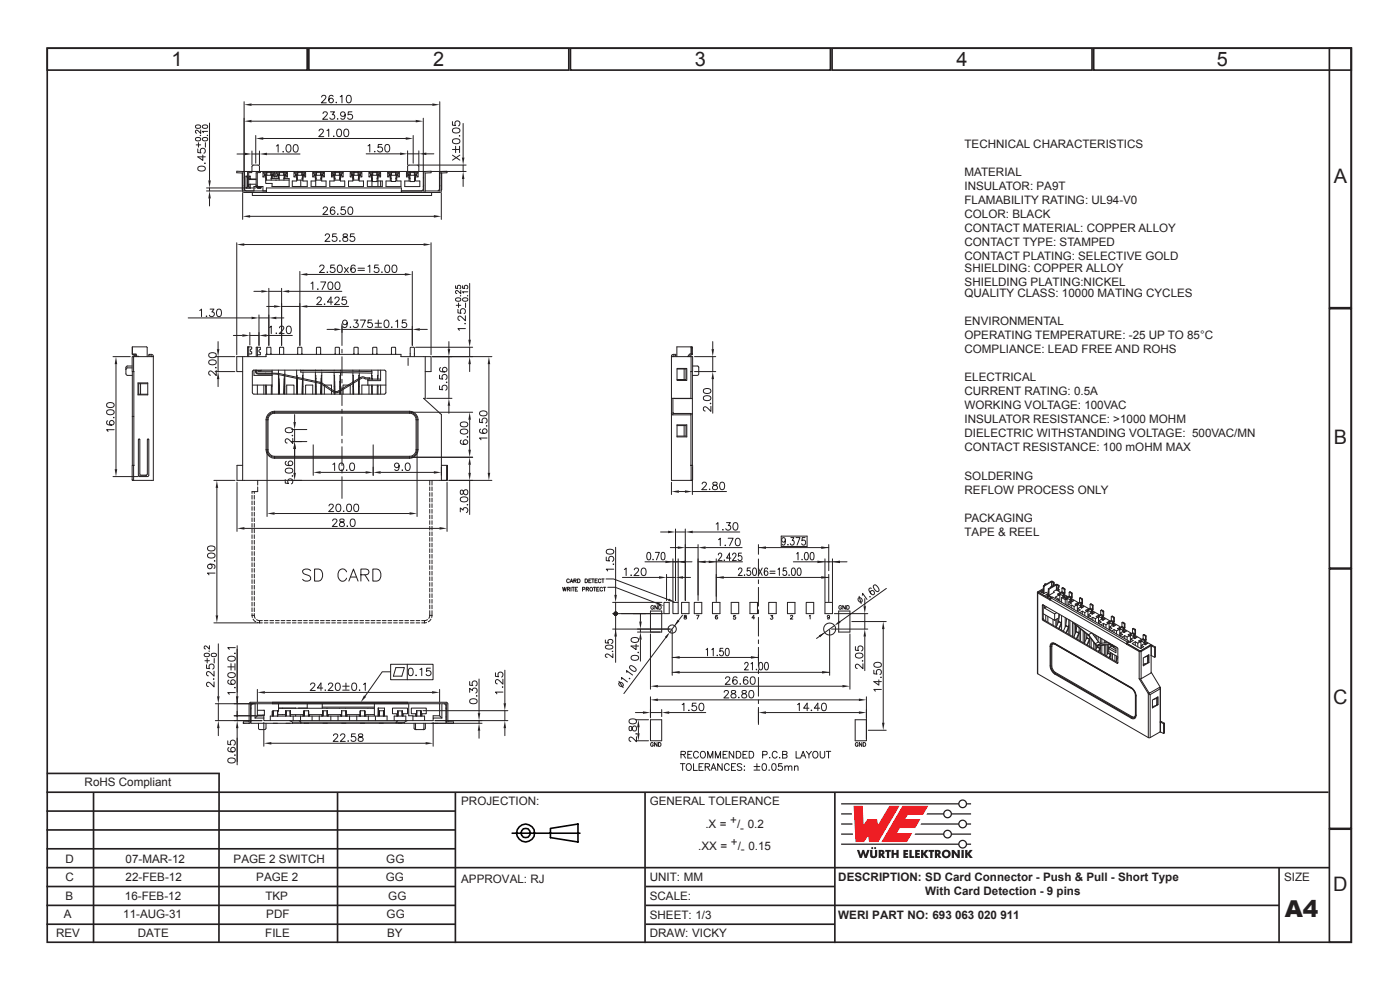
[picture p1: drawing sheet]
<svg xmlns="http://www.w3.org/2000/svg" width="297mm" height="210mm" viewBox="0 0 297 210" stroke-linecap="round" stroke-linejoin="round" font-family="sans-serif">
<defs><g id="words">
<text font-size="4.9" fill="#231f20" x="272.6" y="194.5">A4</text>
<g font-size="4.2" fill="#231f20">
<text x="36.4" y="14">1</text>
<text x="91.9" y="14">2</text>
<text x="147.4" y="14">3</text>
<text x="202.9" y="14">4</text>
<text x="258.2" y="14">5</text>
<text x="282.9" y="38.8">A</text>
<text x="282.9" y="94.1">B</text>
<text x="282.8" y="149.3">C</text>
<text x="282.8" y="189">D</text>
</g>
<g font-size="2.5" fill="#231f20">
<text x="204.6" y="31.4">TECHNICAL CHARACTERISTICS</text>
<text x="204.6" y="37.3">MATERIAL</text>
<text x="204.6" y="40.3">INSULATOR: PA9T</text>
<text x="204.6" y="43.2">FLAMABILITY RATING: UL94-V0</text>
<text x="204.6" y="46.2">COLOR: BLACK</text>
<text x="204.6" y="49.2">CONTACT MATERIAL: COPPER ALLOY</text>
<text x="204.6" y="52.1">CONTACT TYPE: STAMPED</text>
<text x="204.6" y="55.1">CONTACT PLATING: SELECTIVE GOLD</text>
<text x="204.6" y="57.8">SHIELDING: COPPER ALLOY</text>
<text x="204.6" y="63.1">QUALITY CLASS: 10000 MATING CYCLES</text>
<text x="204.6" y="60.7">SHIELDING PLATING:NICKEL</text>
<text x="204.6" y="69">ENVIRONMENTAL</text>
<text x="204.6" y="71.9">OPERATING TEMPERATURE: -25 UP TO 85°C</text>
<text x="204.6" y="74.9">COMPLIANCE: LEAD FREE AND ROHS</text>
<text x="204.6" y="80.8">ELECTRICAL</text>
<text x="204.6" y="83.8">CURRENT RATING: 0.5A</text>
<text x="204.6" y="86.7">WORKING VOLTAGE: 100VAC</text>
<text x="204.6" y="89.7">INSULATOR RESISTANCE: &gt;1000 MOHM</text>
<text x="204.6" y="92.7">DIELECTRIC WITHSTANDING VOLTAGE: 500VAC/MN</text>
<text x="204.6" y="95.6">CONTACT RESISTANCE: 100 mOHM MAX</text>
<text x="204.6" y="101.7">SOLDERING</text>
<text x="204.6" y="104.7">REFLOW PROCESS ONLY</text>
<text x="204.6" y="110.6">PACKAGING</text>
<text x="204.6" y="113.6">TAPE &amp; REEL</text>
<text x="17.9" y="166.8">RoHS Compliant</text>
<text x="97.8" y="170.8">PROJECTION:</text>
<text x="137.8" y="170.8">GENERAL TOLERANCE</text>
<text x="149.6" y="175.6">.X =</text>
<text x="154.9" y="174.8">+</text>
<text x="155.1" y="179.4">+</text>
<text x="156.4" y="175.6">/ 0.2</text>
<text x="157" y="176.4">-</text>
<text x="13.9" y="183.1">D</text>
<text x="26.6" y="183.1">07-MAR-12</text>
<text x="49.6" y="183.1">PAGE 2 SWITCH</text>
<text x="82" y="183.1">GG</text>
<text x="148.1" y="180.2">.XX =</text>
<text x="156.5" y="180.2">/ 0.15</text>
<text x="157.2" y="181">-</text>
<text x="13.9" y="190.9">B</text>
<text x="13.9" y="186.8">C</text>
<text x="26.5" y="190.9">16-FEB-12</text>
<text x="26.6" y="186.8">22-FEB-12</text>
<text x="54.4" y="186.8">PAGE 2</text>
<text x="56.3" y="190.9">TKP</text>
<text x="81.8" y="186.8">GG</text>
<text x="82.4" y="190.9">GG</text>
<text x="97.8" y="187.3">APPROVAL: RJ</text>
<text x="137.8" y="186.8">UNIT: MM</text>
<text x="137.8" y="190.9">SCALE:</text>
<text x="177.8" y="186.8">DESCRIPTION: SD Card Connector - Push &amp; Pull - Short Type</text>
<text x="196.3" y="189.8">With Card Detection - 9 pins</text>
<text x="272.4" y="186.8">SIZE</text>
<text x="13.5" y="194.8">A</text>
<text x="26.1" y="194.8">11-AUG-31</text>
<text x="56.5" y="194.8">PDF</text>
<text x="82" y="194.8">GG</text>
<text x="137.8" y="194.8">SHEET: 1/3</text>
<text x="177.8" y="194.8">WERI PART NO: 693 063 020 911</text>
<text x="11.9" y="198.8">REV</text>
<text x="29.2" y="198.8">DATE</text>
<text x="56.3" y="198.8">FILE</text>
<text x="82.1" y="198.8">BY</text>
<text x="137.8" y="198.8">DRAW: VICKY</text>
</g>
</g></defs>
<!-- layer: Calque 1 -->
<g fill="none" stroke="#231f20" stroke-width=".35">
<path d="M10 10.2h276.7v189.7h-276.7zM10 10.2h55.2v4.7h-55.2zM65.5 10.2h55.2v4.7h-55.2zM121 10.2h55.2v4.7h-55.2zM176.5 10.2h55.2v4.7h-55.2zM232 10.2h54.7v4.7h-54.7zM282 10.2h4.7v55.1h-4.7zM282 65.5h4.7v55h-4.7zM282 120.7h4.7v55h-4.7zM9.8 168h272M9.8 172h86.7M9.8 176h86.7"/>
<path d="M9.9 164.1h36.7M19.8 168v32M46.5 164l-.1 36M71.6 168v32M96.6 168v32M136.8 168v32M177.1 168v32M282 175.9h4.7v24h-4.7zM9.8 192h86.7M9.8 196h86.7M9.8 180h86.7M9.8 184h272.2"/>
<path d="M9.8 188h86.7M137 192h134.3M137 196h40.1M137 188h40.1M271.3 184v16"/>
</g>
<g fill="none" stroke="#000" stroke-width=".34">
<path d="M108.6 176.7h14.4M116.8 175.7l5.8-.9v3.8l-5.8-.9z"/>
<circle cx="111.5" cy="176.7" r="1.88"/>
<circle cx="111.5" cy="176.7" r="1.02"/>
</g>
<g fill="#ee1d23">
<path d="M181.1 170.9h1.9l.2 4 .9-1.2h2l.2 1.3 2.4-4.1h2.1l-4.5 7.7h-1.9l-.2-1.3-.9 1.3h-1.8z"/>
<path d="M191.4 170.9h5.5l-1.1 1.9h-3.2l-.6 .9h3.3l-1.1 1.9h-3.3l-.6 1.1h3.2l-1.1 1.9h-5.4z"/>
</g>
<g fill="#231f20">
<path d="M181.8 180.3h.5l.3 1 .3-1h.4l.3 1 .4-1h.5l-.6 1.7h-.5l-.3-1-.3 1h-.4z"/>
<path d="M184.6 180.3h.5v1.2l.2 .1 .3-.1v-1.2h.5v1.1a.76 .76 0 0 1-.8 .6 .76 .76 0 0 1-.7-.6z"/>
<path d="M187.8 180.3h1.2v.4h-.4v1.3h-.5l.1-1.3h-.4z"/>
<path d="M189.1 180.3h.5v.6h.6v-.6h.5l-.1 1.7h-.4v-.7h-.6v.7h-.5z"/>
<path d="M191.6 180.3h1.1v.4h-.6v.2h.5v.4h-.5v.3h.6v.4h-1.1z"/>
<path d="M192.9 180.3h.5v1.3h.5v.4h-1z"/>
<path d="M194.1 180.3h1v.4h-.5v.2h.5v.4h-.5v.3h.6v.4h-1.1z"/>
<path d="M195.4 180.3h.5v.7l.5-.7h.6l-.7 .8 .7 .9h-.6l-.5-.7v.7h-.5z"/>
<path d="M197 180.3h1.2v.4h-.4v1.3h-.5v-1.3h-.3z"/>
<path d="M201.9 180.3h.5l.8 1-.1-1h.5v1.7h-.5l-.7-1.1v1.1h-.5z"/>
<path d="M204 180.3h.5v1.7h-.5z"/>
<path d="M204.7 180.3h.5v.7l.5-.7h.6l-.6 .8 .7 .9h-.6l-.6-.7v.7h-.5z"/>
<circle cx="185" cy="179.9" r=".22"/>
<circle cx="185.7" cy="179.9" r=".22"/>
</g>
<g fill="#231f20">
<path d="M186.9 180.7v.3h.2v-.2zM186.4 180.3h.5a.55 .55 0 0 1 .7 .3 .55 .55 0 0 1-.3 .7l.5 .7h-.5l-.4-.6v.6h-.5z" fill-rule="evenodd"/>
<path d="M198.8 180.7v.3h.2l.1-.2zM198.3 180.3h.6a.55 .55 0 0 1 .6 .3 .55 .55 0 0 1-.2 .7l.4 .7h-.5l-.4-.6v.6h-.5z" fill-rule="evenodd"/>
<path d="M200.3 181.2a.5 .5 0 0 0 1 0 .5 .5 0 0 0-1 0zM199.8 181.1a.95 .95 0 0 1 1.9 0 .95 .95 0 0 1-1.9 0z" fill-rule="evenodd"/>
</g>
<path d="M178.4 176.9h2.6M178.4 174.8h2.4M178.4 172.6h2.3" fill="none" stroke="#231f20" stroke-width=".27"/>
<g fill="#231f20">
<path d="M178.4 170.4h24.9a.94 .94 0 0 1 .9-.8 .94 .94 0 0 1 1 .8h.8v.2h-.8a.94 .94 0 0 1-1 .9 .94 .94 0 0 1-.9-.9h-24.9zM203.5 170.5a.7 .7 0 0 1 1.4 0 .7 .7 0 0 1-1.4 0z" fill-rule="evenodd"/>
<path d="M196.7 172.5h3.4a.94 .94 0 0 1 .9-.8 .94 .94 0 0 1 1 .8h4v.3h-4a.94 .94 0 0 1-1 .8 .94 .94 0 0 1-.9-.8h-3.6zM200.3 172.6a.7 .7 0 0 1 1.4 0 .7 .7 0 0 1-1.4 0z" fill-rule="evenodd"/>
<path d="M195.4 174.7h7.9a.94 .94 0 0 1 .9-.9 .94 .94 0 0 1 1 .9h.8v.2h-.8a.94 .94 0 0 1-1 .8 .94 .94 0 0 1-.9-.8h-8zM203.5 174.8a.7 .7 0 0 1 1.4 0 .7 .7 0 0 1-1.4 0z" fill-rule="evenodd"/>
<path d="M194.2 176.8h5.9a.94 .94 0 0 1 .9-.8 .94 .94 0 0 1 1 .8h4v.3h-4a.94 .94 0 0 1-1 .8 .94 .94 0 0 1-.9-.8h-6.1zM200.3 176.9a.7 .7 0 0 1 1.4 0 .7 .7 0 0 1-1.4 0z" fill-rule="evenodd"/>
<path d="M178.4 178.9h24.9a.94 .94 0 0 1 .9-.8 .94 .94 0 0 1 1 .8h.8v.3h-.8a.94 .94 0 0 1-1 .8 .94 .94 0 0 1-.9-.8h-24.9zM203.5 179.1a.7 .7 0 0 1 1.4 0 .7 .7 0 0 1-1.4 0z" fill-rule="evenodd"/>
</g>
<g fill="none" stroke="#231f20" stroke-width=".21">
<path d="M160.9 116.2h14.9M160.9 115.5v2.1M160.9 118.6v3.6M165.7 113.7h5.5M165.7 115.9h5.5M141.7 134.6l-9.4 12.5M142.6 139.5h18.3M151.9 122.5h23.9M156.7 120.9l.1-.3 .4-.1 .2 .4-.8 1.2h.9M157.9 121.9v.2zM159.2 120.5h-.7v.7a.47 .47 0 0 1 .7 0 .47 .47 0 0 1-.1 .7 .47 .47 0 0 1-.7-.1M159.8 120.6l.3-.1a1.05 1.05 0 0 1 0 1.6h-.1a1.17 1.17 0 0 1-.2-1.5z"/>
<path d="M160.9 120.5l.8 1.6M160.9 123v.8M160.9 124.6v4M160.9 129.4v.8M160.9 131v3.9M160.9 135.7v.8M160.9 137.3v4M161.7 120.5l-.8 1.6M162.9 120.7l-.4-.2a.95 .95 0 0 0 .1 1.6 .45 .45 0 0 0 .3-.7 .45 .45 0 0 0-.7-.1l-.1 .2M163.3 121.2h1.1M163.3 121.6h1.1M165 120.8l.3-.3v1.6"/>
<path d="M166.8 120.5h-.6l-.1 .7a.49 .49 0 0 1 .7 0 .49 .49 0 0 1 0 .7 .49 .49 0 0 1-.7 0v-.1M167.4 121.9v.2zM168.1 120.6l.3-.1a1.05 1.05 0 0 1 0 1.6h-.1a1.2 1.2 0 0 1-.2-1.5zM169.3 120.6l.3-.1a1.05 1.05 0 0 1 0 1.6h-.1a1.14 1.14 0 0 1-.2-1.5zM131.3 144.5l.9 1.4M131.9 144.1l-.1-.4 1.3 1M133 142.7l-.1-.4 1.3 .9M133.5 143.9l.1 .1zM133.7 141.3a1.03 1.03 0 0 1 1.2 .9v.1a1.03 1.03 0 0 1-1.3-.9zM138 152.7h2.4v4.4h-2.4zM142.6 142.6h33.4M158 140.9l.2-.4h.3l.2 .3-.2 .5-.6 .8h.9"/>
<path d="M159.3 140.8l.3-.3v1.6M160.5 141.9v.2zM160.9 142.1v.8M160.9 143.7v4M160.9 148.5v.7M160.9 150.1v3.6M161.1 140.6l.3-.1a1.05 1.05 0 0 1 0 1.6h-.1a1.2 1.2 0 0 1-.2-1.5zM162.4 140.6l.3-.1a1.05 1.05 0 0 1 0 1.6h-.2a1.14 1.14 0 0 1-.1-1.5z"/>
<circle cx="131.7" cy="145.2" r=".49"/>
</g>
<path d="M143.8 131.5l.3 .3-1 .9z" fill="#231f20"/>
<path d="M128.4 135.8v.6h.7a.49 .49 0 0 1 .1-.6 .49 .49 0 0 1 .6 0 .49 .49 0 0 1 .1 .6l-.2 .1M128.5 137l.6-.2a.7 .7 0 0 1 .9 .5 1.05 1.05 0 0 1-1.6 0zM129.9 138.2h.1zM130 133.4h12.4M130 138.7v.8l-1.1-.8-.5 .3 .1 .3 .3 .1M130.6 133.4v7.1M138 129.6v4.5h2.4v-4.5M143.9 131.7l-.4 .5M144.8 130.5l-2.7 3.6" fill="none" stroke="#231f20" stroke-width=".21"/>
<path d="M130.6 133.4l.3 1.6h-.6z" fill="#231f20"/>
<path d="M142.6 133.6v9.6" fill="none" stroke="#231f20" stroke-width=".21"/>
<g fill="#231f20">
<path d="M142.6 142.6l1.6-.3v.6z"/>
<path d="M142.6 139.5l1.6-.3v.5z"/>
</g>
<circle cx="142.6" cy="133.4" r=".88" fill="none" stroke="#231f20" stroke-width=".21"/>
<path d="M141 135.1l1.1-1-.7 1.3z" fill="#231f20"/>
<path d="M136.8 119.2h10M137.4 117.3l.3-.1a1.02 1.02 0 0 1 0 1.6h-.1a1.17 1.17 0 0 1-.2-1.5zM138.5 118.6v.2zM139 117.2h.9l-.6 1.6M140.4 117.3l.3-.1a1.05 1.05 0 0 1 0 1.6h-.1a1.2 1.2 0 0 1-.2-1.5zM142.8 118.5v9.1M143.9 118.5v9.1M131.8 130.2h8.9M138 129.6h2.4M140.9 127.8h1.1v2.4h-1.1zM142.8 127.8h1.1v2.4h-1.1zM144.6 127.8h1.6v2.4h-1.6z" fill="none" stroke="#231f20" stroke-width=".21"/>
<g fill="#231f20">
<path d="M141.2 118.9l1.6 .3-1.6 .2z"/>
<path d="M143.9 119.2l1.6-.3v.6z"/>
</g>
<path d="M142.8 119.2h1.1M144.5 119.2h.6M149.8 137.8l.3-.3v1.6M151 137.8l.3-.3v1.6M152.2 139v.1zM153.4 137.5h-.6l-.1 .7 .5-.1a.57 .57 0 0 1 .3 .5 .57 .57 0 0 1-.4 .5l-.5-.3M154 137.6l.3-.1a1.05 1.05 0 0 1 0 1.6h-.1a1.16 1.16 0 0 1-.2-1.5z" fill="none" stroke="#231f20" stroke-width=".21"/>
<path d="M159.3 139.2l1.6 .3-1.6 .2z" fill="#231f20"/>
<g fill="none" stroke="#231f20" stroke-width=".21">
<path d="M148.1 118.5v7.7M151.9 119.2h5.6M151.9 118.5v9.1M152.4 117.7l.2-.4h.3l.2 .3-.2 .6-.6 .7h.9M153.7 118.8v.1zM155.1 118.4h-1l.7-1.1v1.6M155.4 117.7l.3-.4h.2l.2 .3-.1 .6-.6 .7h.8M157.3 117.3h-.6l-.1 .7a.47 .47 0 0 1 .7 0 .47 .47 0 0 1 0 .7 .47 .47 0 0 1-.7-.1M147.3 127.8h1.6v2.4h-1.6zM152.7 127.8h-1.6v2.4h1.6M155.1 127.8h1.6M155.1 130.2h1.6"/>
<path d="M160.9 138.8v1.3"/>
</g>
<path d="M151.9 122.5l1.6-.3v.6z" fill="#231f20"/>
<path d="M152.7 127.8v2.4M155.1 127.8v2.4" fill="none" stroke="#231f20" stroke-width=".21"/>
<path d="M150.4 118.9l1.5 .3-1.5 .2z" fill="#231f20"/>
<path d="M148.1 119.2h3.8" fill="none" stroke="#231f20" stroke-width=".21"/>
<path d="M148.1 119.2l1.6-.3v.6z" fill="#231f20"/>
<path d="M156.7 127.8v2.4M159.1 127.8h1.6v2.4h-1.6zM163.1 127.8h1.6v2.4h-1.6z" fill="none" stroke="#231f20" stroke-width=".21"/>
<path d="M160.9 116.2l1.6-.3v.5z" fill="#231f20"/>
<path d="M165.7 113.7v2.2M175.8 115.5v5.6M182.1 126.9a.54 .54 0 0 1 .7 .1 .54 .54 0 0 1-.1 .7 .62 .62 0 0 1-.6-.8zM182.3 126.5l.4 1.5M182.9 126.3l.1-.4 .9 1.2M184.5 126.5l.1 .2zM184.8 124.8l-.1-.1-.3 .1a.95 .95 0 0 0 1 1.3 .46 .46 0 0 0-.1-.8 .46 .46 0 0 0-.6 .4v.2M185.4 124.2l.1-.1a1.05 1.05 0 0 1 .9 1.3l-.1 .1a1.05 1.05 0 0 1-.9-1.3zM188 124.8l-10.4 7.5M181.4 152.7h2.4v4.4h-2.4z" fill="none" stroke="#231f20" stroke-width=".21"/>
<path d="M178 131.7l.3 .4-1.3 .6z" fill="#231f20"/>
<path d="M177.9 129.6v4.5M180.3 129.6v4.5" fill="none" stroke="#231f20" stroke-width=".21"/>
<path d="M173.7 134.8l1.3-.6-1 1z" fill="#231f20"/>
<path d="M174.5 134.6l-.6 .3M177 132.7l-3.8 2.7" fill="none" stroke="#231f20" stroke-width=".21"/>
<path d="M174.4 142.3l1.6 .3-1.6 .3z" fill="#231f20"/>
<g fill="none" stroke="#231f20" stroke-width=".21">
<path d="M176 133.6v9.6M177.9 134.1h2.4"/>
<circle cx="176" cy="133.4" r="1.27"/>
</g>
<g fill="#231f20">
<path d="M173.4 118.9l1.6 .3-1.6 .2z"/>
<path d="M174.2 122.2l1.6 .3-1.6 .3z"/>
</g>
<path d="M168.3 119.2h11.4M169 117.5l.3-.3v1.6M170.2 118.6v.2zM170.8 117.3l.3-.1a1.03 1.03 0 0 1 0 1.6h-.1a1.16 1.16 0 0 1-.2-1.5zM172 117.3l.3-.1a1.03 1.03 0 0 1 0 1.6h-.1a1.16 1.16 0 0 1-.2-1.5zM175 118.5v9.1M176.6 118.5v9.1M167.1 127.8h1.5v2.4h-1.5zM171 127.8h1.6v2.4h-1.6zM175 127.8h1.6v2.4h-1.6zM175.8 121.9v5.7M177.9 129.6h2.4" fill="none" stroke="#231f20" stroke-width=".21"/>
<path d="M176.6 119.2l1.6-.3v.6z" fill="#231f20"/>
<path d="M175.6 119.2h.4" fill="none" stroke="#231f20" stroke-width=".21"/>
<path d="M174.2 115.9l1.6 .3-1.6 .2z" fill="#231f20"/>
<path d="M166.6 114.6l-.2 .3a.43 .43 0 0 1-.5-.1 .43 .43 0 0 1 .1-.6 .43 .43 0 0 1 .6 .1v.3a.76 .76 0 0 1-.5 1l-.2-.2M167.2 115.5v.1zM167.8 114h.6l-.3 .6a.47 .47 0 0 1 .4 .7 .47 .47 0 0 1-.8 0M168.9 114h.8l-.6 1.6M170.8 114h-.6l-.1 .7 .5-.1a.57 .57 0 0 1 .3 .5 .57 .57 0 0 1-.4 .5l-.4-.3M171.2 113.7v2.2M134.8 151.2h1.6M138 150.5v1.5M138 151.2h2.4M140.4 150.5v1.5M142 151.2h7.7" fill="none" stroke="#231f20" stroke-width=".21"/>
<g fill="#231f20">
<path d="M136.4 150.9l1.6 .3-1.6 .2z"/>
<path d="M140.4 151.2l1.6-.3v.5z"/>
</g>
<path d="M138 134.5v11.7M180.3 134.5v11.7M139.6 145.6h39.1M144.7 149.5l.4-.3v1.6M146.2 150.6v.2zM147.7 149.2h-.8l-.1 .6a.56 .56 0 0 1 .9 0 .56 .56 0 0 1-.1 .9 .56 .56 0 0 1-.8-.3M148.5 149.2a.5 .5 0 0 1 .8 .3v.3a.68 .68 0 0 1-.6 1 .99 .99 0 0 1-.2-1.6z" fill="none" stroke="#231f20" stroke-width=".21"/>
<g fill="#231f20">
<path d="M138 145.6l1.6-.3v.5z"/>
<path d="M178.7 145.3l1.6 .3-1.6 .2z"/>
</g>
<path d="M138 147.8v4.5M139.6 148.5h42.6M153.9 144l.3-.4h.5l.1 .3-.2 .5-.8 .8h1.1M156.4 143.8l-.1-.2a.52 .52 0 0 0-.8 .3 .95 .95 0 0 0 .4 1.3 .49 .49 0 0 0 .5-.5 .49 .49 0 0 0-.4-.5 .49 .49 0 0 0-.6 .4M157 145.1h.1zM158.6 143.8l-.1-.2a.52 .52 0 0 0-.7 .3 .91 .91 0 0 0 .4 1.3 .49 .49 0 0 0 .5-.5 .49 .49 0 0 0-.5-.5 .49 .49 0 0 0-.5 .4M159.4 143.6a.54 .54 0 0 1 .7 .3l.1 .4a.68 .68 0 0 1-.6 .9 1.03 1.03 0 0 1-.2-1.6zM183.8 147.8v4.5" fill="none" stroke="#231f20" stroke-width=".21"/>
<g fill="#231f20">
<path d="M138 148.5l1.6-.3v.5z"/>
<path d="M182.2 148.2l1.6 .3-1.6 .2z"/>
</g>
<path d="M134.8 152.7h2.8M134.8 157.1h2.8M135.4 154.3v1.2M153.6 146.8l.3-.3h.3l.3 .3-.2 .5-.7 .7h1M155.2 146.5v.5l.5 .1a.46 .46 0 0 1 .4 .5 .46 .46 0 0 1-.3 .4h-.6l-.1-.4v-.2l1-.6a.55 .55 0 0 0-.9-.3zM156.7 147.9v.1zM157.5 146.5v.5l.4 .1a.46 .46 0 0 1 .5 .5 .46 .46 0 0 1-.4 .4h-.5l-.2-.4 .1-.3 .9-.5a.54 .54 0 0 0-.8-.3zM159.1 146.5a.53 .53 0 0 1 .7 .3l.1 .3a.69 .69 0 0 1-.6 .9 1 1 0 0 1-.2-1.5z" fill="none" stroke="#231f20" stroke-width=".21"/>
<g fill="#231f20">
<path d="M135.4 152.7l.3 1.6h-.5z"/>
<path d="M135.2 155.5h.5l-.3 1.6z"/>
</g>
<path d="M180.7 131.8h7.3M187.4 133.4v19.9M133.5 154.2a.62 .62 0 0 0 .2 .8l.3-.1 .2-.7a.43 .43 0 0 1 .5-.2 .43 .43 0 0 1 .3 .4v.5l-.3 .2a.78 .78 0 0 1-.7-.9zM133.5 152.7l.6-.2a.7 .7 0 0 1 .9 .4v.2a.9 .9 0 0 1-1.6 0zM135 155.6v.1zM135 156.3v1l-.7-.7-.6-.3-.2 .2-.1 .5 .4 .3M184.2 154.9h3.8" fill="none" stroke="#231f20" stroke-width=".21"/>
<g fill="#231f20">
<path d="M187.4 131.8l.2 1.6h-.5z"/>
<path d="M187.1 153.3h.5l-.2 1.6z"/>
</g>
<path d="M160.9 150.5v2.8M162.5 151.2h19.7M183.8 150.5v6.2M185.4 142.2v.7l.7 .1a.56 .56 0 0 1 0-.9 .56 .56 0 0 1 .8 .2 .56 .56 0 0 1-.2 .8M185.5 140.7a.99 .99 0 0 1 1.5 .2v.2a.93 .93 0 0 1-1.6 0zM186.4 144.2v1.1l-1-.7h1.6M186.8 143.7h.2zM187 146.2h-1.6l.3 .4" fill="none" stroke="#231f20" stroke-width=".21"/>
<g fill="#231f20">
<path d="M182.2 150.9l1.6 .3-1.6 .2z"/>
<path d="M160.9 151.2l1.6-.3v.5z"/>
</g>
<path d="M54.3 28.7v5.9M55.8 29.4h30.3M87.7 28.7v5.9M169.2 149.5l.4-.3v1.6M171.6 150.2h-1.1l.7-1v1.6M172.1 150.6v.2zM173.9 150.2h-1.2l.8-1v1.6M174.5 149.2a.5 .5 0 0 1 .7 .3l.1 .3a.68 .68 0 0 1-.6 1 1.02 1.02 0 0 1-.2-1.6z" fill="none" stroke="#231f20" stroke-width=".21"/>
<g fill="#231f20">
<path d="M54.3 29.4l1.5-.3v.6z"/>
<path d="M86.1 29.1l1.6 .3-1.6 .3z"/>
</g>
<path d="M50.3 32.7h1.6M53.4 32v2.9M53.4 32.7h1.6M55 32v2.9M56.6 32.7h7.1M67.7 27.8l.2-.3 .4-.1 .2 .1 .1 .4-1 1.1h1.1M69.4 27.7l.3-.3v1.6M70.8 28.8v.2zM71.6 27.5a.5 .5 0 0 1 .8 .2l.1 .4a.68 .68 0 0 1-.6 .9 1.02 1.02 0 0 1-.3-1.5zM73.1 27.5l.4-.1a.91 .91 0 0 1 0 1.6h-.1a1.02 1.02 0 0 1-.3-1.5z" fill="none" stroke="#231f20" stroke-width=".21"/>
<g fill="#231f20">
<path d="M51.9 32.4l1.5 .3-1.5 .2z"/>
<path d="M55 32.7l1.6-.3v.5z"/>
</g>
<path d="M58.6 31l.4-.3v1.6M60 32.2h.1zM60.9 30.7a.53 .53 0 0 1 .8 .3v.4a.68 .68 0 0 1-.6 .9 1.01 1.01 0 0 1-.2-1.6zM62.4 30.7a.53 .53 0 0 1 .8 .3 .75 .75 0 0 1 0 .9 .75 .75 0 0 1-.8 .3l-.2-.6zM77.7 32.6h7.2M86.5 32v2.9M86.5 32.6h2.4M88.9 32v2.9M90.4 32.6h1.6" fill="none" stroke="#231f20" stroke-width=".21"/>
<g fill="#231f20">
<path d="M88.9 32.6l1.5-.2v.5z"/>
<path d="M84.9 32.4l1.6 .2-1.6 .3z"/>
</g>
<path d="M78.1 30.9l.3-.3v1.6M79.4 32.2h.2zM81 30.6h-.7l-.1 .7a.56 .56 0 0 1 .8 0 .56 .56 0 0 1-.1 .9 .56 .56 0 0 1-.8-.3M81.9 30.7a.53 .53 0 0 1 .7 .2l.1 .4a.69 .69 0 0 1-.6 .9 1.04 1.04 0 0 1-.2-1.5zM146.9 99.1v5.8M142.4 102.3v2.6M144 104.3h1.3M146.9 104.3h7.2" fill="none" stroke="#231f20" stroke-width=".21"/>
<g fill="#231f20">
<path d="M142.4 104.3l1.6-.3v.5z"/>
<path d="M145.3 104l1.6 .3-1.6 .2z"/>
</g>
<path d="M147.3 75.7h4.5M147.3 78.8h4.5M151.2 72.5v1.6M151.2 75.7v3.1M151.2 80.4v7.3M149 102.7l.1-.3 .5-.1 .3 .4-1 1.2h1M150.5 103.8h.1zM151.3 102.4a.3 .3 0 0 0-.1 .3 .3 .3 0 0 0 .3 .2l.3 .1a.46 .46 0 0 1 .4 .4 .46 .46 0 0 1-.4 .5l-.5-.1-.1-.2a.78 .78 0 0 1 .9-.8v-.3a.57 .57 0 0 0-.8-.1zM152.9 102.4a.51 .51 0 0 1 .8 .2v.4a.68 .68 0 0 1-.6 .9 1.01 1.01 0 0 1-.2-1.5z" fill="none" stroke="#231f20" stroke-width=".21"/>
<g fill="#231f20">
<path d="M150.9 74.1h.6l-.3 1.6z"/>
<path d="M151.2 78.8l.3 1.6h-.6z"/>
</g>
<g fill="none" stroke="#231f20" stroke-width=".21">
<path d="M142.4 75.7h4.5v8.8M142.8 75.7v-.2h.6v-.3h-.7l-.3 .4v26.3h4.2M143.6 78.3h1.9v2.2h-.4M143.6 78.2h2.1v2.5h-2.1zM145.1 78.3v2.2h-1.5M146.1 75.6l-.2 .1M146.3 75.7l.1-.3 .5-.3v-1.4h-.3v1.3l-.4 .2-.1 .5M146.6 78.8h.3M146.6 75.7v8.8h-4.2M146.6 75v-1.4h-3v2.1M146.6 73.6l.3 .1M146.9 75v.3h-.2"/>
<path d="M146.9 77.6l1.3 .1v1.6l-.2 .3h-1.1M142.4 87.7l.3 .3h3.9M142.8 84.5v3.2h3.8l-.1 11M142.8 87.5l.2 .2M143 84.5h.1M143.1 84.5h.1M143.1 84.5h3.8M143.6 90.3h1.9v2.2h-1.9M143.6 90.1h2.1v2.6h-2.1zM145.1 90.3v2.2M146.6 98.7h.3v3.1l-.1 .1h-.2zM146.9 84.5v3.3h-.3"/>
<path d="M146.9 87.8v10.9M149.3 84.2l.6-.3a.68 .68 0 0 1 .9 .6 .93 .93 0 0 1-1.6 0zM149.3 82.6a.88 .88 0 0 1 1.5 .4 .93 .93 0 0 1-1.6 0zM150.7 85.5v.2zM150.8 86.2v1.1l-1.1-1h-.3l-.2 .3 .1 .4 .3 .2M146.9 101.8l-.1 .1M132 122.5h7.8M141.4 122.5h1.9M141.4 121.9v5.5M143.3 121.9v5.5M144.9 122.5h1.6"/>
</g>
<g fill="#231f20">
<path d="M143.3 122.5l1.6-.3v.6z"/>
<path d="M139.8 122.2l1.6 .3-1.6 .3z"/>
</g>
<path d="M142.2 116.2h1.6M145.4 115.5v11.9M145.4 116.2h2.7M148.1 115.5v11.9M149.7 116.2h7.7M132.5 120.8l.3-.3v1.6M133.8 122h.2zM134.6 120.9l.1-.3 .5-.1 .2 .1 .1 .4-1 1.1h1.1M136.2 120.6a.5 .5 0 0 1 .8 .2l.1 .4a.68 .68 0 0 1-.6 .9 .99 .99 0 0 1-.3-1.5z" fill="none" stroke="#231f20" stroke-width=".21"/>
<g fill="#231f20">
<path d="M143.8 115.9l1.6 .3-1.6 .2z"/>
<path d="M148.1 116.2l1.6-.3v.5z"/>
</g>
<path d="M140.1 112.8h1.6M143.3 112.2v15.2M143.3 112.8h2.1M145.4 112.2v15.2M147 112.8h9.9M152.4 114.5l.4-.3v1.6M153.9 115.6v.2zM154.5 114.2h1l-.7 1.6M156.2 114.3a.5 .5 0 0 1 .8 .2v.4a.7 .7 0 0 1-.4 .9h-.2a.99 .99 0 0 1-.2-1.5z" fill="none" stroke="#231f20" stroke-width=".21"/>
<g fill="#231f20">
<path d="M141.7 112.6l1.6 .2-1.6 .3z"/>
<path d="M145.4 112.8l1.6-.2v.5z"/>
</g>
<g fill="none" stroke="#231f20" stroke-width=".21">
<path d="M51.8 21.6v14.7M53.4 22.2h38.3M53.4 35.3v1.1M55 35.3v1.1M86.5 35.3v1.1M88.9 35.3v1.1M93.3 21.6v14.7M28 77.6l-1.2 .1-.1 1.6 .3 .3h1.1M28 78l-1.1 .1-.2 .3M28.1 75.1v.2h.8M28.1 75.1h.8v.4l.5 .2M28.1 75.1v-1.5h3l.1 .1v2"/>
<path d="M28.1 78.8v19.9M28.2 75.3l.4 .1 .1 .3M28.3 75.7h-.3v3.1h.3M28.3 78.8l.1 19.9M28.4 75.7l-.1 3.1M28.4 75.6v.1M28.4 75.7h4.1M28.8 75.3l.1 .4M32.2 75.7l-.1-.2h-.5v-.3h.7l.2 .4v26.3h-4.3M28.1 88.3h.3M28.3 98.7v3.2M28.4 98.7h-.4v3.1l.2 .1"/>
<path d="M28.4 98.7h.1M29.3 81.2h2v2.6h-2zM29.4 93.2l.3 .1v7.2l.2 .3h1.1l.3-.3v-7.2l.1-.2 .2 .2v7.5l-.2 .3h-1.7l-.3-.2zM29.8 81.4v2.2M31.3 81.4h-1.9v2.2h1.9M28.1 101.8l.1 .1M31 100.8v.1h-1.6M151.9 111.2l.4-.3v1.6M153.3 112.4h.1zM154.1 110.9h.8l-.4 .6a.53 .53 0 0 1 .4 .8 .53 .53 0 0 1-.9-.2M155.7 110.9a.52 .52 0 0 1 .8 .3v.3a.68 .68 0 0 1-.6 1 1.01 1.01 0 0 1-.2-1.6z"/>
</g>
<g fill="#231f20">
<path d="M51.8 22.2l1.6-.3v.6z"/>
<path d="M91.7 21.9l1.6 .3-1.6 .3z"/>
</g>
<path d="M51.8 25.1v11.2M53.4 25.7h34.8M68.2 20.6l.3-.4 .5 .1 .1 .2-.2 .6-.7 .7h1M70.7 20.4l-.1-.1a.52 .52 0 0 0-.8 .2 .94 .94 0 0 0 .4 1.3 .49 .49 0 0 0 .5-.4 .49 .49 0 0 0-.4-.6 .49 .49 0 0 0-.5 .5M71.3 21.7h.1zM72.2 20.5l.3-.3v1.6M73.7 20.3a.53 .53 0 0 1 .8 .2v.4a.68 .68 0 0 1-.6 .9 1.03 1.03 0 0 1-.2-1.5zM89.8 25.1v11.2" fill="none" stroke="#231f20" stroke-width=".21"/>
<g fill="#231f20">
<path d="M51.8 25.7l1.6-.3v.6z"/>
<path d="M88.2 25.4l1.6 .3-1.6 .3z"/>
</g>
<g fill="none" stroke="#231f20" stroke-width=".21">
<path d="M51.4 36.7l.1 3.6M51.5 36.4h12.5M51.8 39.3l.1 .3M51.8 37.7h.1M51.9 36.4v3.8l.3 .3M52.2 37.4l.3 .3M52.2 37.4v2.5M52.2 37.4h.3M52.5 39.6h.3l.3 .3M52.5 39.6l-.3 .3h.9M52.5 39.1h.1M52.5 38h.1"/>
<path d="M52.5 39.3h.1M52.5 38.1h.1M52.5 39.4v.1h.3M52.8 38.1h1.5M52.8 39.3h.1M52.8 37.4h.3l-.3 .3v.3h.3M52.8 36.4l-.3 .2v3M52.8 39.1h.1M52.8 38h.1M52.8 39.1h1.5M52.9 38v.1M53.1 37.4v.6h1.2"/>
<path d="M53.1 39.1v.8M53.2 38v.1M53.4 36.4v.2h-.6v3M54.2 39.6h.1M54.3 39.6l.3 .3M54.3 39.5h.3M54.3 39.4l-.1 .2h-.3v.9M54.6 39.6h.8v.3h-.8h.8M54.6 39.6h1.2v.9M54.6 39.4l.2 .2M54.7 36.4l-.4 .3v2.9M55 35.3l-.3-.3h-.9l-.4 .3"/>
<path d="M55.2 36.4v.2l-.6 .1v2.9M55.8 37.5h.6M55.8 36.6v.9M55.8 36.6h.8M55.8 36.6l.4 .3M56.2 37.2v-.3h.4h-.5v.3h.3v.3M56.4 37.9h.1M56.4 37.5v1.4h1.3v.7h3.6v-1.7h-1.1M56.4 38.2h4.9M56.4 37.6h.1M56.4 36.9h.1M56.4 37.2h.1"/>
<path d="M56.4 37.2l.1 .7M56.5 37.9v.3M56.6 37.2h-.5l-.3 .3M56.6 36.4v.8h.9v-.8M57.5 37.2h.5M57.5 37.9v.3M57.5 37.9h1.7M57.6 37.6h.1M57.6 37.2l-.1 .7M57.6 37.2h.1M57.7 36.9h.1M57.7 37.2h.1"/>
<path d="M57.7 37.5h.6M57.7 37.5v.4M57.9 37.2v-.3h-.4h.5v.3M58 37.2l.3 .3M58 37.2h-.3v.3M58.3 36.6l-1.7 .1M58.3 36.6l-.4 .3M58.3 36.6v.9M58.5 36.6l.3 .3v.3h1.9M58.5 37.5l.3-.3h.3v.3M58.8 36.9h.5h-.4v.3M59.1 37.6h.1"/>
<path d="M59.1 36.9h.1M59.1 37.2h.1M59.1 37.5v.4M59.2 37.2v1M59.3 36.4v.2h-.8v.9h.6M60.2 36.4v.8M60.3 37.6h.1M60.3 37.2l-.1 1M60.3 37.2h.1M60.4 37.5h.6M60.4 36.9h.1M60.4 37.2v.7"/>
<path d="M60.6 36.9l.4-.3h-1.7v.6M60.6 37.2v-.3h-.4h.5v.3M60.7 37.2l.3 .3M61 36.6v.9M62.4 36.6l.3 .3h.5h-.5v.3M62.7 36.9l-.3 .6M62.9 37.9h.2M62.9 38.2h1.4M62.9 37.6h.2M62.9 36.9h.1M62.9 37.2h.1M63 37.2l.1 .7"/>
<path d="M63 37.2h.1M63.1 37.9v.3M63.2 36.4v.8h.8v-.8h3.1M63.2 36.6h-.8v.9h.5v.9h-.9v1.2h3.2v-1.2h-.9v-1.2M63.2 37.2h-.5h.2v.3M63.8 38.2v1.4M64 36.9h.5v.3M64 37.2h.5M64.1 37.9h.2M64.1 37.9v.3M64.1 37.6h.2M64.2 37.2l-.1 .7"/>
<path d="M64.2 37.2h.1M64.3 36.9h.1M64.3 37.5h.5M64.5 37.2l.3 .3M64.8 36.6l-.3 .3v.3M64.8 36.6v.9M64.8 36.6l-1.6 .1M66.3 36.6l.4 .3v.3l-.4 .3M66.7 36.9h.4h-.4v.3M66.9 37.6h.1M66.9 37.9h.2M66.9 36.9h.1"/>
<path d="M66.9 37.2h.1M66.9 38.2h1.3M67 38.2v1.4M67 37.2l.1 .7M67 37.2h.1M67.1 37.9v.3M67.1 36.4v.8h.9v-.8M67.1 36.7l1.7-.1-.3 .3M67.1 36.4h23.1M67.1 36.6h-.8v.9h.6v.9h-.9v1.2h3.2v-1.2h-1v-.9M67.1 37.2h-.4h.2v.3M68 36.9h.5v.3"/>
<path d="M68 37.2h.5M68.1 37.9h.1M68.1 37.9v.3M68.1 37.6h.1M68.1 37.2v.7M68.2 37.2h-.1M68.2 36.9h.1M68.2 37.2h.1M68.2 37.5h.6M68.5 36.9h.1M68.5 37.2h-.3v.3M68.5 24.1l.3-.4 .5 .1 .1 .2-.2 .5-.7 .8h1"/>
<path d="M68.8 36.6v.9l-.3-.3M70.1 23.7h.9l-.5 .6a.53 .53 0 0 1 .4 .9 .53 .53 0 0 1-.9-.2M70.3 36.6l.3 .3h.5h-.5v.3M70.3 36.6v.9l.3-.3M70.3 37.5h.6M70.6 37.2h.3v.3M70.6 37.2h.1M70.7 36.9v.3h.4M70.9 37.9h.2M70.9 37.5v.9h-.9v1.2h3.1v-1.2h-.9v-.9M70.9 38.2h1.3M70.9 37.6h.1"/>
<path d="M70.9 36.9h.1M70.9 37.2h.1M71 37.2l.1 .7M71.1 37.9v.3M71.1 36.4v.2h-.8M71.6 25.2h.1zM72 36.4v.8h-.9v-.6h1.7M72.1 37.9h.1M72.1 37.9v.3M72.1 37.6h.1M72.1 37.2v.7M72.1 37.2h.1"/>
<path d="M72.2 36.9h.1M72.2 37.2h.1M72.4 36.9v.3h-.4M72.4 37.2h.1M72.5 37.2h-.3v.3M72.5 36.9v.3l.3 .3M72.8 36.6v.9h-.6M72.8 36.6l-.3 .3h-.5h.5M73.2 24.3a.5 .5 0 0 1-.6 .4 .5 .5 0 0 1-.3-.8 .5 .5 0 0 1 .8 0 .83 .83 0 0 1-.5 1.4l-.3-.2M74.3 37.5l.3-.3h.2v.3M74.3 36.6l.3 .3 .1 .3M74.6 36.9h.5"/>
<path d="M74.7 36.9v.3h.4M74.7 23.7h-.8l-.1 .7a.56 .56 0 0 1 .9 0 .56 .56 0 0 1-.1 .8 .56 .56 0 0 1-.9-.2M74.8 37.9h.2M74.8 38.2h1.4M74.8 37.6h.2M74.8 36.9h.1M74.8 37.2h.1M75 37.2v1M75.1 36.4v.2h-.8v.9h.5v.9h-.9v1.2h3.2v-1.2h-.9v-1.2h.2M75.1 37.2h.9M75.1 37.2v-.6h.1h.8v.6M76 36.9h.4v.3h-.4"/>
<path d="M76 36.4v.2h.8v.9h-.6M76 37.9v.3M76 37.9h.2M76.1 37.6h.1M76.1 37.2l-.1 .7M76.1 37.2h.1M76.2 36.9h.1M76.4 37.2l.4 .3M76.8 36.6l-.4 .3v.3M78.3 36.6l.3 .3h.5h-.5v.3M78.6 36.9l-.3 .6M78.8 37.6h.2"/>
<path d="M78.8 38.2l.1 1.4M78.8 37.9h.2M78.8 36.9h.1M78.8 37.2h.1M78.9 37.2h.1M78.9 37.2l.1 .7M79 37.9v.6h1v-.6M79.1 37.2h-.5h.2v.3M79.1 36.4v.8h.9v-.8M80 37.9h.2M80 37.6h.2M80.1 37.2l-.1 .7"/>
<path d="M80.1 37.2h.1M80.2 37.5h.5M80.2 36.9h.1M80.2 37.2v2.4M80.4 36.9l.3-.3v.9l-.3-.3zM80.4 36.9h-.4h.4v.3h-.4M80.7 36.6h-2.4v.9h.5v.9h-.9v1.2h3.2v-1.2h-.9M80.7 38.4v1.2M82.3 36.6l.3 .3v.3l-.3 .3M82.3 36.6h2.4M82.3 36.6v.9h.5M82.6 37.2h.2v.3"/>
<path d="M82.6 36.9v.3h.4M82.8 37.9h.2M82.8 37.6h.1M82.8 36.9h.1M82.8 37.2h.1M82.9 37.2h.1M82.9 37.2l.1 .6M83 37.8v.7h1v-.7M83 36.4v.8h.9v-.8M83 36.9h-.4M84 37.9h.2M84 37.6h.2"/>
<path d="M84.1 37.2l-.1 .6M84.1 37.2h.1M84.2 36.9h.1M84.2 37.2h.1M84.4 36.9v.3h-.5M84.4 37.2h.1M84.4 36.9v.3l.3 .3M84.4 37.2h-.2v.3M84.7 36.6v.9h-.5v.9h.9v1.2h-3.2v-1.2h.9v-.9M84.7 36.6l-.3 .3h-.5h.5M86.2 36.6l.3 .3M86.2 36.6l1.7 .1"/>
<path d="M86.5 36.9h.5h-.4v.3M86.5 36.9v.3l-.3 .3M86.8 37.6h.2M86.8 36.9h.1M86.8 37.2h.1M86.8 37.9h.2M86.9 37.2h.1M86.9 37.2l.1 .6M87 37.2h-.5h.3v.3M87 36.4v.8h.9v-.8M87.9 36.6h.8M87.9 37.2h.5"/>
<path d="M87.9 37.8v.7h-.9v-.7M87.9 37.9h.2M88 37.6h.1M88 37.2l-.1 .6M88 37.2h.1M88.1 36.9h.1M88.1 37.2h.1M88.4 36.9h-.5h.4v.3M88.4 37.2h-.3v.3M88.7 36.6l-.3 .3v.3l.3 .3M88.7 36.6v.9h-.6v.9h1v1.2h-3.2v-1.2h.9v-.9h-.6v-.9M88.9 35.3l-.4-.3h-1.7l-.3 .3"/>
<path d="M89.8 37.7h.1M89.8 36.4v3.8l-.3 .3M89.9 39.3l-.1 .3M90.2 36.4l1.2-.1v.3l-1.2 .1v3.8l-.1 .2-.3 .1h3.5l.3-.1v-4M90.2 36.4l-.3 .3v3.8h-4.7v.3l-.1-.9h-28.6v.9v-.3h-4.7v-3.9l-.3-.2-1.3-.1v.3l1.3 .1v3.8l.1 .2 .2 .1h38M91.4 36.4h2.2M93.2 37.7h.1M93.2 36.4v3.8l-.3 .3M93.3 36.7v3.8h-3.1M93.3 39.3l-.1 .3M93.4 36.5l1.4-.2v.3l-1.5 .1zM93.7 36.7l-.1 3.6"/>
<path d="M53.5 40.8v.7h38.1v-.7M24 75.7h3.6M24.6 77.2v22.3M24 101.1h5.3"/>
</g>
<g fill="#231f20">
<path d="M24.6 75.7l.3 1.5h-.6z"/>
<path d="M24.3 99.5h.6l-.3 1.6z"/>
</g>
<path d="M43.8 39.9h10.4M44.4 26.1v12.2M44.4 39.9v.6M43.8 40.5h7.8M44.4 42.1v1.6M22.7 87.1l.6-.2a.69 .69 0 0 1 .9 .6 .91 .91 0 0 1-1.6 0zM22.7 85.6a1.01 1.01 0 0 1 1.5 .3v.1a.93 .93 0 0 1-1.6 0zM22.8 89.3h-.1a.53 .53 0 0 0 .2 .8 .78 .78 0 0 0 1.3-.5 .5 .5 0 0 0-.5-.4 .5 .5 0 0 0-.5 .5 .5 .5 0 0 0 .5 .5M24.1 88.5v.1zM24.2 91.2h-1.6l.3 .3" fill="none" stroke="#231f20" stroke-width=".21"/>
<g fill="#231f20">
<path d="M44.4 40.5l.3 1.6h-.5z"/>
<path d="M44.2 38.3h.5l-.3 1.6z"/>
</g>
<g fill="none" stroke="#231f20" stroke-width=".21">
<path d="M41.5 29.3a.55 .55 0 0 1 .7-.2 .55 .55 0 0 1 .3 .6 .55 .55 0 0 1-.7 .2 .55 .55 0 0 1-.3-.6zM41.5 26.7a.55 .55 0 0 1 .7-.3 .55 .55 0 0 1 .3 .7 .55 .55 0 0 1-.7 .2 .55 .55 0 0 1-.3-.6zM41.6 30.7h1M42 31.6v.8h.6a.56 .56 0 0 1 0-.8 .56 .56 0 0 1 .9 .1 .56 .56 0 0 1-.3 .8M42 35.5l.6-.3a.68 .68 0 0 1 1 .6 .93 .93 0 0 1-1.6 0zM42.1 30.3v.9M42.5 28.7h.1M42.6 27.6v.7l-.9-.7-.2 .4 .2 .2M43 29.3a.56 .56 0 0 1 .7-.2 .56 .56 0 0 1 .3 .6 .56 .56 0 0 1-.7 .2 .56 .56 0 0 1-.3-.6zM43 26.7a.56 .56 0 0 1 .7-.3 .56 .56 0 0 1 .3 .7 .56 .56 0 0 1-.7 .2 .56 .56 0 0 1-.3-.6zM43 32.9v1.1l-1-.7h1.6M43.4 34.6h.2z"/>
<path d="M43.6 30.3v.9M44 28.7h.1M44.1 27.9h-1.2l.3 .2M49.7 152.9h5.9M49.7 151.8h6.3M50.3 148.6v4.3M50.3 154.5v7.7M51.6 153.1v.4M52.8 153.4l-1.2 .1M53.2 153.1l-.1 .2-.3 .1M53.2 153v.1M53.2 152.1h.1"/>
<path d="M53.2 153l-.1 .3-.3 .1M53.2 150.2v.3M53.6 149.3l-.4 .3v3.8h30.8M54.1 152.3h1.9M54.1 152.3v-3h-.9v3.7M54.3 149.3h39.3M54.6 149.3v2.5l-.5 .5M54.6 150.7h1.5v1h-1.5M54.8 153.4l.1 1.2 .3 .2 1.1-.1 .1-1.3M55.7 151.7v.1M56 152.3v.6h5.5M56 151.7v.6"/>
<path d="M57.7 151.6h.2M57.8 149v.3M57.9 150.9h-.2v1M57.9 150.9v1v-1.1h1v1.1v-1M57.9 150.8v.1zM57.9 150.9v.1M57.9 150.9l.1 1zM58.9 150.9v1zM58.9 150.9h.1M58.9 151.6h1.7M59.1 150.2h20.3M59.1 150.2h3.6"/>
<path d="M59.1 149.3v1.6h-.2M60.6 150.9h.1M60.6 150.9v.1M60.6 150.9v1v-.8M60.6 150.9l.1 1zM61.5 152.9l.6 .3M61.6 150.9v1zM61.6 150.9h.1M61.6 151v-.2h-1v.3M61.6 151.6h2.9M62.2 151.9v1M62.7 151.6v.3"/>
<path d="M63.5 152.9l.3 .3M63.8 151.9v1M63.8 153.2h-1.7v.2M63.8 153.2v.2M64.3 151.6v.3M64.5 150.9v1zM64.5 151v-.1v1v-1.1h1v.2M64.5 150.8v.1zM64.5 153.4h.1M65.2 150.2h-1.8M65.2 149.3v.9M65.4 153.4h.1"/>
<path d="M65.5 150.9l-.1 1zM65.5 150.9h.1M65.5 150.9v1zM65.5 151.6h3M65.7 151.6v.3M66.2 151.9v1M67.7 151.9v1M68.3 151.6v.3M68.4 150h11M68.4 149.3v.9M68.5 150.9v1v-1.1h.9v.2M68.5 150.9v.1"/>
<path d="M68.5 150.9v1zM68.5 150.8v.1zM69.4 153.4h.1M69.4 150.9v1zM69.4 150.9h.1M69.4 150.9l.1 1zM69.5 151.6h2.9M69.6 151.6v.3M70.2 151.9v1M71.7 151.9v1M72.3 151.6v.3M72.4 151.9h.1"/>
<path d="M72.5 150.9v1zM72.5 150.9v-.1v.1M72.5 150.9v.1M72.5 150.9l-.1 1M73.4 150.9v1v-.8M73.4 150.9v-.1v.1M73.4 151.1v-.2v1M73.4 151.1v-.3h-.9l-.1 1.1M73.4 150.9v1M73.4 151.6h3M73.4 151.9h.1M73.6 151.6v.3"/>
<path d="M74.2 151.9v1M75.7 151.9v1M76.2 151.6v.3M76.4 151.9h.1M76.4 150.9v-.1v.1M76.4 150.9v.1M76.4 150.9v1M76.4 150.9l.1 1zM77.4 150.9v1zM77.4 150.9v-.1v.1M77.4 151v-.2h-1v1.1M77.4 150.9v1"/>
<path d="M77.4 150.9l-.1 1M77.4 151.6h2M77.6 151.6v.3M78.1 151.9v1M79.4 149.3v2.6h-22.1v1M79.6 152.9v-1h2.5v1M80.2 151.6l.1-1.4v1.4M80.4 150.9v.1M80.4 150.9v1v-1.1h1v.3M80.4 150.9v1zM80.4 150.8v.1zM81.4 150.9l-.1 1"/>
<path d="M81.4 150.9h.1M81.4 150.9v1zM81.6 151.9v-1.7h-1.4v1.7M83.6 152.9v-1h2.5v1M84 153.2h1.8v.2h-1.8zM84.2 151.9v-.5h-.9v-1.2h3.2v1.2h-1v.5M84.4 150.8v.1M84.4 150.8v.3M84.4 151.1v-.2l-.1 1M84.4 151v.1M84.4 151.1v.8M84.4 150.8h.9"/>
<path d="M84.4 150.9v1zM84.4 152.9l-.4 .3h-20.2M84.4 153.4h.9M85.3 150.9v1zM85.3 150.8l.1 .3M85.3 150.8l.1 1.1v-.8M85.3 151l.1 .1M86.4 152.9l-.6 .3M86.4 149v.3M86.7 149.3v2.5l.9 .1M87.6 151.9v1M87.6 151.9h2.5v1"/>
<path d="M87.8 153.4v1.1l.4 .3 1.8-.1 .2-.2v-1.1M88.2 153.4v1.2l.1 .2M88.2 151.9v-.5h-.9v-1.2h3.1v1.2h-.9v.5M88.4 150.9h.1M88.4 150.9v.1M88.4 150.9v1v-.8M88.4 151.9v-1v1M88.4 151.1v-.3h.9v.3M89.3 150.9v1zM89.3 150.9h.1M89.9 153.4v1.1l-.1 .3M91.6 153.4h1.2"/>
<path d="M93.3 149.3v2.5M93.3 151.8l.4 .5M93.3 151.8h-1.4v.5M93.7 152.3h-1.8v.6h-30.4M94.3 149.3l.3 .3v3.8h-8.8M94.6 152.1h.1M94.6 150.2l.1 .3M94.6 149.3h.1M94.6 149.3h-.9v3M94.7 153v.1M94.7 153l.2 .4 1.3 .1v-.4h-1.2v-3.8l-.4-.3h-41.4l-.4 .3v3.8h-1.2M94.7 149.3v3.7"/>
</g>
<g fill="#231f20">
<path d="M50.3 151.8l.1 .2z"/>
<path d="M50.3 151.8l.2 .1z"/>
<path d="M50.3 151.8h.2z"/>
<path d="M50.4 151.7l-.1 .1z"/>
<path d="M50.3 151.6v.2z"/>
<path d="M50.2 151.7l.1 .1z"/>
<path d="M50.1 151.7l.2 .1z"/>
<path d="M50.1 151.8h.2z"/>
<path d="M50.1 151.9l.2-.1z"/>
<path d="M50.3 151.8l-.1 .2z"/>
<path d="M50.3 152.9l.3 1.6h-.5z"/>
</g>
<path d="M46.3 136.6v11.1M45.7 149.3h8.2M45.7 152.9h9.9M46.3 149.3v3.6M46.3 154.5v1.5M48.3 157.1v.8l.7 .1a.56 .56 0 0 1 0-.9 .56 .56 0 0 1 .8 .1 .56 .56 0 0 1-.2 .9M48.6 158.6a.45 .45 0 0 0-.2 .7l.2 .1a.95 .95 0 0 0 1.3-.4 .49 .49 0 0 0-.4-.5 .49 .49 0 0 0-.6 .5 .49 .49 0 0 0 .5 .5M48.4 161a.87 .87 0 0 1 .9-.3 .87 .87 0 0 1 .6 .7 .93 .93 0 0 1-1.6 0zM49.8 160.2h.1z" fill="none" stroke="#231f20" stroke-width=".21"/>
<g fill="#231f20">
<path d="M46.3 152.9l.3 1.6h-.6z"/>
<path d="M46 147.7h.6l-.3 1.6z"/>
</g>
<g fill="none" stroke="#231f20" stroke-width=".21">
<path d="M87.3 87.4h13M87.3 97h13M99.6 89v6.4M43.4 138.7a.56 .56 0 0 1 .7-.2 .56 .56 0 0 1 .3 .6 .56 .56 0 0 1-.7 .3 .56 .56 0 0 1-.3-.7zM44 139.7v.9M44.3 138.1h.1M44.4 137v.7l-.9-.7-.2 .4 .3 .3M44.9 138.7a.56 .56 0 0 1 .6-.2 .56 .56 0 0 1 .4 .6 .56 .56 0 0 1-.7 .3 .56 .56 0 0 1-.3-.7zM45.4 139.7v.9M220.1 125.7l.1 17.2M220.2 125.8v17.1l23.4 13.6M220.2 125.5v.3"/>
<path d="M220.2 125.8l2.6 1.5M220.3 125.7l2.5 1.4-.2-.1 .6-.3-.6-.3M220.3 125.7l-.1 .1M220.3 125.6v.1M221.1 131.3l.2 .3 .2-.1M221.1 128.4v2.9M221.2 128.3h.1l-.2 .1zM221.3 130.2l2.4 1.4M221.3 131.2l-.2 .1M221.3 131.2v-2.9l15.7 9.1 .1 .2v3l-15.6-9.1M221.3 131.6l15.7 9.1M221.3 131.2l.2 .3"/>
<path d="M221.4 124.4h.1M221.4 125.1l-1.1 .5-.1-.1M221.4 125.2l-.8 .4v.2l1 .6 .5-.3 .3 .1M221.4 125.4l-.5 .2 .6 .3 .4-.3 .5 .3M221.4 124.9l-1.2 .6M221.4 124.4v1.5M221.4 125.8h-.1M221.4 124.2v.2M221.4 124.2l.2 .1M221.5 124.4v1.5M221.6 128.5v.5l.4-.3M221.6 129l2.1 1.2"/>
<path d="M221.6 124.3l-.1 .1M221.6 123.9h.4M221.8 124l-.2-.1v.2M221.8 130.5v1.3M222.1 126.1v.6M222.3 126.2v.6M222.3 130.8v1.2M222.3 126.4l.5 .3M222.3 126.2v.2M222.3 126.4v.4M222.4 126.2l.1 .1M222.4 125.4v.5"/>
<path d="M222.5 126.3h.1M222.5 126.3l.4 .3M222.5 126.3l-.2 .1M222.5 125l-.1-.1v1.3M222.5 125v1.3M222.8 127.2l16.2 9.4 .1-.1M222.8 127.2v.1M222.8 137.1h.3M222.8 137.1v4.4l.3 .7 .7 .8M222.9 126.8v-.2l-.1 .3M222.9 127.2l-.1 .1M222.9 124.5h.1"/>
<path d="M223 126.8l16.2 9.4M223 126.8l.3-.1 16.2 9.3M223 123.3l-1.6 .9M223 126.8l-.2 .4M223.1 123.4l-1.5 .9M223.1 123.4h.1M223.1 124.4l-.3 .3M223.1 124.4h.1M223.1 137.1l.1 4.4 .2 .6 .5 .6M223.1 123.4l.4 .1M223.1 123.4v1M223.1 123.4l.3 .1"/>
<path d="M223.3 123.3h-.3l.1 .1M223.4 123.5l.2 .1v.3M223.4 131.4v1.2M223.4 123.5l.1 .2M223.5 136.5l.3 .1M223.5 125.6h.1l-1 .6v.2M223.5 136.5h-.3l-.2 .4-.1 4.4 .3 .9 .7 .6M223.6 123.6l-.1 .4M223.7 130.2v1.4M223.8 136.5v.1M223.8 136.5a.62 .62 0 0 0-.7-.1 .62 .62 0 0 0-.3 .7M223.8 136.5l16.2 9.3"/>
<path d="M223.8 136.6l16.2 9.3M223.9 136.6v.1M223.9 136.7l16.2 9.3M223.9 136.7h-.6l-.2 .4M224 124l.1 .1M224 131.4v1.6M224 124h.4M224 124l-1.6 .9M224.1 125.1l1 .6M224.1 125.1l-.6 .3v.3M224.1 124.1v1M224.1 125.1h.1"/>
<path d="M224.1 124.1h.1M224.1 124.1l-1.6 .9M224.2 130l-.5 .2M224.2 124.1l.5 .1M224.2 124.1l.2-.1 .3 .2M224.2 124.1v1M224.2 131.3v1.3M224.5 131.2v.9M224.5 124.2v.4M224.5 125.1v.2M224.6 131.8v.1M224.6 130.2v.9l-.9 .5"/>
<path d="M224.6 127.1l-.2 .2M224.6 127.1v.3M224.7 125l-.2 .3-.3-.2M224.7 124.2v.3M224.7 126.2l.1 .1v1.2M224.7 126.2h.1M224.7 126.2v-.2l.3 .1 .5 .3 .2 .2v.2M224.8 130.3l-.2 1.5M224.8 125.7l-.5 .3 .4 .2-.8 .5 .7 .4M224.8 125.7l.2 .1M224.8 125.7v.3M225 126h-.3"/>
<path d="M225.2 126.8l.8 .4 .2-.1M225.2 131.7v.4l-.6-.3M225.2 132.1l-.6 1.2M225.2 126.8v1M225.2 130.6v3.1M225.2 132.3l-.5 1.1M225.2 132.2l-.6-.3-.5 1.1M225.3 125.6l.5 .3-.1 .2M225.3 125.6l-.2 .1M225.3 125.5v.1M225.4 124.7l-.1 .8M225.5 126.5h.3"/>
<path d="M225.5 124.7h-.2M225.6 126.3v.1M225.6 126.2l.7 .3-.6 .3-.3-.1-.2 .1M225.7 124.9l.1 .2M225.7 126.6l.1-.1v.3M225.7 126.1l.9 .5M225.8 126.7h.1M225.8 124.9l.1 .1M225.8 124.9l-.4-.2 .3 .2M225.8 124.9h-.1M225.9 125l-.1 .1v.7l-.5-.3M225.9 125v.8l-.4 .6 .1-.1v-.3l-.5-.3-.1 .4"/>
<path d="M225.9 125.8l-.1 .2M226 127.2v1M226 131v2M226.1 132.7l.5 .4M226.1 132.7l-.5 1.2M226.2 127.1l.2 .1v1.2M226.3 126.9l.2 .2 .2-.5 .5 .3-.1 .3M226.3 127.1h-.1M226.3 131.2l-.2 1.5M226.4 126.6l-.5 .3 .3 .2M226.4 126.6v.2M226.4 126.6l.2 .1"/>
<path d="M226.5 127l.5 .2 .2 .5M226.5 126.9h-.2v.2M226.6 133.1l-.5 1.1M226.6 133.1h.1M226.7 132.6v.4M226.7 127.7v.6M226.7 131.4v3.2M226.7 133.2l-.5 1.1M226.8 126.5l.5 .3-.3 .3v.1l.1 .1M226.8 126.5l-.1 .1M226.8 126.4v.1M226.9 125.6l-.1 .8 .5 .3v-.7"/>
<path d="M226.9 125.6l.6 .3-.2 .1-.1-.2M226.9 125.6l.1-.1 .4 .2M227 131.6v3.1M227 127.3l.4 .1-.2 .1M227 125.5l-.1 .1M227.2 127.1l.6 .3-.5 .3-.3-.2-.3 .2 .6 .3-.9 .5M227.3 127l1.5 .9 .2-.1M227.4 128.3v.7M227.4 127.6h.1M227.4 127.4v.3M227.5 125.9v.7l-.3 .4M227.5 126.6l-.2 .3"/>
<path d="M227.5 131.9v3.1M227.7 132.1l.5 .4v1.8M227.8 132.3v2.7M227.9 128.6l-.5-.3-.6 .4M227.9 128.6v.7M228 132.3l3.1 2.5M228.2 132.6l2.7 2.2M228.3 134l-.5 1.2M228.3 134l.6 .4M228.3 133.9v.1M228.4 128.4l.2 .1v1.2M228.4 132.8l-.1 1.1"/>
<path d="M228.4 128.4v-.2h.3l.5 .3 .2 .5M228.6 127.9v.2M228.6 129.1v.6M228.7 128.2h-.3M228.8 128l-.2-.1-.5 .3 .3 .2-.5 .2M228.9 133.9v.4l-.6-.4M228.9 134.2l-.6 1.3M228.9 133.2v2.6M228.9 134.4l-.5 1.1M229 127.8l.5 .2-.1 .3M229 127.7v.1M229 130l.6-.4v.7"/>
<path d="M229.1 126.9l-.1 .8M229.1 126.9l.5 .1v.2M229.1 126.9l.5 .1M229.2 128.6l.1-.1 .3 .2M229.2 126.8l-.2 .1M229.2 133.4v2.6M229.3 128.4v.1M229.4 128.3l.6 .4-.6 .3M229.4 127.1l.1 .1h.1M229.4 128.8l.2-.1v.2M229.4 129l-.3-.2-.5 .3 .6 .3-.6 .3M229.5 128.2l1.6 1"/>
<path d="M229.5 127.2v.8l-.5-.3M229.6 128.9h.1M229.6 129.6l.5 .3M229.6 127.2v.7M229.6 127.9l-.4 .6 .2-.3-.5-.3-.2 .3M229.6 127.9l-.1 .3M229.8 133.9v2.4M230.1 134.1v2.2M230.1 129.9l.5-.2 .2 .1v1.2M230.1 129.9v.7M230.4 134.4v1.2M230.5 135.3l-.5 1.2"/>
<path d="M230.5 135.3l.6 .3M230.5 135.3l.5 .2M230.6 134.6l-.1 .6M230.7 129.5h.2M230.7 129.5v.2M230.8 129.2l-.5 .3 .3 .2M230.9 129.5l.5 .3M230.9 129.5h-.2M231 134.9l1.4 1.8 .5 .3M231 129.3l-.2-.1v.2M231.1 134.8l1.3 1.8M231.1 135.6l-.5 1.2"/>
<path d="M231.2 135.1v2M231.2 135.7l-.5 1.1M231.3 129l-.1 .1M231.3 128.2l.4 .2M231.3 128.2v.8l.5 .3v-.8M231.3 128.2l.5 .1M231.4 129.8l.3 .3v.2M231.4 129.9l.4 .1-.1 .1M231.5 128.1l-.2 .1M231.5 135.6v1.7M231.6 129.7l-.2 .1M231.6 129.7v.1"/>
<path d="M231.6 134.3l-.7 .3 .2 .2M231.6 129.6l.6 .4-.5 .3-.3-.2-.5 .3 .5 .3-.6 .3 .1-.6M231.6 129.6v.1M231.7 128.4l.1-.1 .1 .2h-.1zM231.7 134.3l1.3 1.9M231.7 129.5l1.7 1-.2 .4-.3-.1h.3M231.8 129.5h-.2l-.2 .3M231.8 130v.2M231.8 130.9v.7M231.9 129.2l-.1 .3-.1-.1-.1 .1-.5-.3-.2 .3M231.9 128.5v.7l-.2 .2-.5-.3-.1 .1M232 134.5v.3"/>
<path d="M232 136.3v1.3M232.3 134.7v.5M232.3 136.7v1.1M232.4 136.6l.5 .4M232.4 131.2v.7M232.7 134.9v.7M232.7 137v.4M232.8 137.2l.5 .4-.6-.3M232.8 137.2l-.3 .7M232.8 137v.2M232.9 130.9l.1 .1v1.3M232.9 130.8v.2"/>
<path d="M233 138.2l.3-.6h.1l-.3 .6M233 135.1l-.1 .9M233 136.2l-.6 .4M233 136.2l.6 .3M233.1 130.5l-.6 .3 .4 .1-.5 .3-.6-.3-.5 .4M233.1 131.7l.5 .3-.5 .3M233.1 131.7v.6M233.2 130.8l.5 .3M233.2 130.6l-.1-.1v.2M233.4 137.5v-.5v1.4M233.4 135.3v1.1M233.5 130.4l-.1 .1 .4 .3"/>
<path d="M233.5 130.3v.1M233.6 129.5l.3 .2M233.6 129.5l.1-.1 .4 .2M233.6 129.5l-.1 .8M233.7 131.1l.2 .5M233.7 131.2l.4 .1-.2 .1M233.7 129.4l-.2 .1M233.7 135.5v.9M233.7 136.9v1.7M233.8 131v.1M233.8 130.9l.7 .4-.5 .3-.4-.2-.5 .3M233.8 130.8l-.1 .3"/>
<path d="M233.9 129.7l.1 .1M234 130.8l1.6 1 .1-.2 .5 .3 .2-.1M234 130.8l-.1 .1M234.1 129.6v.1M234.1 129.6l-.2 .1M234.1 131.5h.1M234.1 131.3v.2M234.1 132.2v.7M234.1 130.5l-.1 .3v-.1l-.2 .1M234.1 129.7l-.1 .1v.8l-.5-.3M234.1 129.7v.8l-.1 .2-.5-.3M234.3 135.8v.6"/>
<path d="M234.3 136.9v2M234.6 136v.3M234.6 136.8v2.3M234.6 132.5v.7M234.6 132.5l-.5-.3-.6 .4M234.9 136.8v1.9M235 138.5h.1M235 138.5l.6 .3-.6-.3-.3 .7M235.1 136.3l-1.5 .2M235.1 132.2l.2 .2v1.2M235.2 132.3v-.2l.7 .3 .3 .5M235.2 132.3h.1"/>
<path d="M235.2 137.6v.6l1.9 1.1M235.2 137.6l.2-.3 1.3 .8M235.2 136.7l-.2 1.8M235.3 139.5l.2-.6h.2l-.3 .7M235.3 136.4v.2l-2.4 .3 .7-.4M235.3 131.8l-.5 .3 .3 .1-.5 .3M235.3 131.8l.2 .1M235.3 131.8v.2M235.4 136.7l.3 .2M235.4 136.7l-.1-.1h.3l.1 .2 .2-.1M235.4 136.7l-2.5 .3M235.4 133v.6"/>
<path d="M235.4 137.3l.4-.3 .5 .3M235.4 132.1h-.2M235.6 138.5l.1 .3M235.7 138.5v1.2M235.7 136.9l.1 .1zM235.8 131.6h-.1M235.8 136.9l.5 .3M235.9 130.8l-.1 .8M235.9 132.5l.4 .1h-.1M236 130.7l-.2 .1M236 138.7v1.2M236 136.8l-.2 .1"/>
<path d="M236.1 132.3v.1M236.1 132.1l-.5-.3-.2 .3M236.1 132.2l.6 .4-.5 .3-.3-.2-.5 .3 .5 .3-.6 .3M236.1 132.1l-.2 .3zM236.1 132.1l.1-.2 .1 .2M236.1 136.9l-.2 .1M236.2 131l.1-.1 .1 .1-.1 .1zM236.2 132.1l2.2 1.3M236.3 137.3l.3-.2-.4 .2 .5 .4M236.3 131.1v.8l-.5-.3M236.3 132.1l-.2 .1M236.3 130.9l-.3-.2-.1 .1 .3 .2"/>
<path d="M236.3 132.6v.2M236.4 133.5v.7M236.4 131v.8M236.4 131.8l-.1 .3M236.5 137l-.2 .3M236.5 139v1.2M236.7 137.2v1.3l-1.5-.9M236.8 139.2v1M236.9 133.8l-.5-.3-.6 .4M236.9 133.8v.7M237.1 139.5l-.3 .9M237.4 133.6l-.5 .2"/>
<path d="M237.4 133.6h.1M237.6 133.1v.2M237.6 134.3l.6 .3-.6 .3M237.7 133.4l.5 .3M237.7 133.4h-.3M237.8 133.2l-.2-.1-.5 .3 .5 .3v1.2M238 133l-.3 .5-.3-.1v.2M238 133l.5 .2-.1 .2M238 132.9v.1M238 132.9l.5 .3-.1 .3M238.1 132.1l-.1 .8M238.2 133.8l.4 .1v.2"/>
<path d="M238.2 133.8l.1-.1 .3 .2M238.2 133.7v.1M238.2 132l-.2 .1M238.2 132l.4 .2M238.2 132l-.1 .1 .3 .2M238.3 133.6v.1M238.4 133.4l-.2 .3M238.4 133.5l.6 .4-.6 .3M238.4 132.3l.2-.1 .1 .2h-.2zM238.4 133.9v.3M238.4 134.2l-.3-.2-.5 .3v.6M238.5 133.4l1.6 1"/>
<path d="M238.6 134.8l-.6 .4M238.6 134.8v.7M238.6 134.8l.5 .3 .5-.2M238.7 132.4v.7l-.2 .1v-.8M238.7 133.1l-.2 .3M239 136.6l2.7 1.6M239.1 135.1v.7M239.1 136.5l2.8 1.6M239.2 136.2l.3-.2v.2l-.3 .2M239.2 136.2l-.2 .4 .1-.1M239.2 136.2l-.1 .3M239.6 134.9l.2 .1v1.2"/>
<path d="M239.8 134.4v.2M239.9 135.6v.6M239.9 134.7l.5 .3M239.9 134.7h-.2M240 134.5l-.2-.1-.5 .3 .3 .2M240.1 134.4l.5 .2M240.2 134.3l.5 .2-.1 .1M240.2 134.3l-.3 .5-.2-.1v.2M240.3 134.2l-.1 .1M240.3 134.2l.5 .3M240.3 133.4v.8M240.4 135.1l.3 .1v.3"/>
<path d="M240.4 135l.4 .2M240.5 133.3l-.2 .1M240.5 133.3l.3 .2M240.5 133.3l-.2 .1 .4 .2M240.6 134.9v.1M240.6 134.6l-.2 .4M240.6 134.8l.6 .4-.5 .3-.3-.2-.5 .3 .5 .3-.7 .4-.2-.2M240.7 133.6l.1-.1 .1 .2h-.1zM240.7 135.2h.1v.2M240.7 134.7l1.6 1M240.8 133.7v.8M240.8 134.5l-.2 .3"/>
<path d="M240.8 136.1l-.6 .4 1.8 1.1 .6-.4-.5-.3 .5-.3 .3 .2M240.8 136.1v.8M240.8 136.1l.6 .3M240.9 133.7v.7M240.9 134.4l-.1 .3M240.9 134.4l-.1 .1M241.4 136.4v.8M241.7 138.2h.4M241.7 138.2v5.8M241.9 136.1l.1 .1v1.3M241.9 136.1l-.5 .3M241.9 136.2v-.2l.8 .3"/>
<path d="M241.9 136.2h.1M242.1 135.7v.2M242.1 136.9v.6M242.2 136l.2-.3 .5 .4M242.2 136h-.3M242.3 135.8l-.2-.1-.6 .3 .4 .1M242.5 135.6l.5 .2-.3 .5M242.5 135.6l-.1 .1M242.5 135.5l.5 .3 .1-.1M242.5 135.5v.1M242.5 139.6l1.2-.7v1.6l-1.2 .7zM242.6 134.7l-.1 .8"/>
<path d="M242.6 134.7l.3 .2 .2-.1v.1l-.1 .1M242.6 134.7l.1-.1 .4 .2M242.7 136.3l.2 .5M242.7 136.4l.4 .1-.2 .1M242.7 134.6l-.2 .1M242.8 136.2l-.1 .1M242.8 136.2v.1M242.9 136.1l.6 .4-.6 .3M242.9 136.1l-.1 .1M242.9 134.9l.1 .1M243 136l1.2 .8-2.1 1.2h-.4M243 135v1l-.1 .1"/>
<path d="M243.1 136.7h.1M243.1 136.5v.2M243.1 134.9v.8M243.1 135.7l-.1 .3M243.5 139.2v1.4l.2-.1M243.5 139.2l-.6 .1M243.6 139h.1l-.2 .2M244 136.9h.4M244 136.9l-2.1 1.2M244 136.9l.2 .1M244.2 137h.1M244.2 137l-2.1 1.2"/>
<path d="M244.2 136.8h.1M244.2 139h.1M244.2 137v5.7l-2.1 1.3v-5.8M244.2 137l.7 .4 .2-.1M244.2 137l.2-.1 .7 .4M244.9 137.4v2M245.1 137.3v2l-.2 .1-.7-.4M43.5 140.2h.9M43.8 141v.8h.7a.56 .56 0 0 1 0-.8 .56 .56 0 0 1 .8 .1 .56 .56 0 0 1-.2 .8M45.3 144h.1zM45.4 144.6v1.1l-.7-.8-.6-.2-.3 .3v.3l.4 .3M45.4 142.4v1l-.7-.7-.6-.2-.3 .2v.4l.4 .3"/>
<path d="M223.8 143l16.2 9.3M223.9 142.8l16.2 9.4M223.9 142.8l-.1 .2M223.9 142.7v.1M223.9 142.7l16.2 9.3M237 140.7l.1-.1zM240 145.8l.7 .8 .3 1M240 145.8v.1M240 145.9l.6 .6 .3 1M240.1 152.2l-.1 .1M240.1 152v.2M240.9 147.5l.1 .1"/>
<path d="M240.9 147.4v4.3a.53 .53 0 0 1-.3 .6 .53 .53 0 0 1-.6-.1l-16.4-9.5-.6-.7-.1-.5v-4.3a.53 .53 0 0 1 .3-.6 .53 .53 0 0 1 .6 .1l16.2 9.3 .6 .7 .3 .8M240.9 151.6l-.3 .5-.5-.1M240.9 147.5v4.2M241 151.8l-.1 .2a.53 .53 0 0 1-.8 .2M241 151.8a.62 .62 0 0 1-.3 .6 .62 .62 0 0 1-.7-.1M241 147.6v4.2M241.7 144h.4M241.7 144l1.9 3.1M241.9 144l1.9 3 2.2-1.2 .1 .3-2.1 1.2M242.9 140.8l-.4 .2M243.5 140.6l-1 .3M243.6 147.1l.4 .2"/>
<path d="M243.6 147.1v9.4M243.6 140.5h.1M243.7 146.9l.2 .1M244 147.3v9.2M244.2 142.6l2 3.2M245.4 148.1l-.7 .3M245.4 148.1v1.5l.2-.1M245.4 149.6l-.9 .3M245.5 147.9l.1 .1-.2 .1M245.6 149.5v-1.7l-1.1 .7v1.7l1.1-.7M245.6 148v1.5M246.1 155.3h.1"/>
<path d="M246.1 153.2h.1M246.1 155.3l-2.1 1.2h-.4M246.1 153.2v2.1M246.1 153l.3 .1M246.2 145.8l-.1 7.4M246.2 145.8l-.2 .1M246.2 153.2l.6 .3 .2-.1M246.2 153.2l.2-.1 .6 .3M246.2 153.2v2.1M246.2 155.3l.6 .3M246.8 153.5v2.1M247 153.4v2l-.2 .2"/>
</g>
<g fill="#231f20">
<path d="M99.6 87.4l.3 1.6h-.5z"/>
<path d="M99.4 95.4h.5l-.3 1.6z"/>
</g>
<g fill="none" stroke="#231f20" stroke-width=".21">
<path d="M51.5 75.7v26.2M72.5 68.7v4.6M72.5 74.1v.8M72.5 75.7v3.9M56.4 89v6.4M56.7 89v6.4M56.9 89v6.4M72.5 80.5v.7M72.5 82v4M72.5 86.8v.8M72.5 88.4v4M72.5 93.2v.8"/>
<path d="M72.5 94.8v3.9M72.5 99.5v.8M87.3 97h13M88.3 89v6.4M88.5 89v6.4M88.7 89v6.4M93.6 87.9v14M97.7 91.2l.6-.2a.68 .68 0 0 1 .9 .6 .91 .91 0 0 1-1.6 0zM97.7 89.7l.6-.2a.68 .68 0 0 1 .9 .6 .93 .93 0 0 1-1.6 0zM97.9 93.4h-.2a.54 .54 0 0 0 .3 .8 .93 .93 0 0 0 1.2-.4 .49 .49 0 0 0-.4-.5 .49 .49 0 0 0-.5 .4 .49 .49 0 0 0 .4 .6M99.2 92.6v.2zM99.6 98.6v1.7"/>
<path d="M72.5 101.1v4.6M95.2 101.9h5.1M99.6 101.9v7.2M65.9 121.1a.96 .96 0 0 0-.9-.4 .96 .96 0 0 0-.8 .6l.2 .4 1 .3a.62 .62 0 0 1 .5 .5 .62 .62 0 0 1-.2 .6 1.15 1.15 0 0 1-1.5-.2M66.7 120.7h.9a1.37 1.37 0 0 1 .9 1.3 1.37 1.37 0 0 1-.9 1.3h-.9zM73.5 121.3a.94 .94 0 0 0-1-.6 .94 .94 0 0 0-.8 1 1.1 1.1 0 0 0 .2 1.2 1.1 1.1 0 0 0 1.3 .2l.3-.5M74 123.3l1-2.6 1 2.6M74.4 122.4h1.2M76.6 121.9l1.4-.1a.6 .6 0 0 0 0-1l-1.4-.1v2.6M77.4 121.9l.9 1.4M79.1 120.7h.9a1.37 1.37 0 0 1 .8 1.3 1.37 1.37 0 0 1-.8 1.3h-.9z"/>
</g>
<g fill="#231f20">
<path d="M99.6 97l.3 1.6h-.5z"/>
<path d="M99.4 100.3h.5l-.3 1.6z"/>
</g>
<path d="M56.7 95.3v14.3M88.5 95.3v14.3M58.2 108.9h28.7M97.6 108.6v-.9l.6 .5a.53 .53 0 0 1 .9-.4 .53 .53 0 0 1-.2 .9M97.7 105.6a.88 .88 0 0 1 1.5 .4 .93 .93 0 0 1-1.6 0zM97.7 104a.59 .59 0 0 0 .2 .9l.3-.1 .1-.5a.46 .46 0 0 1 .5-.4 .46 .46 0 0 1 .4 .4l-.1 .6a.59 .59 0 0 1-.7-.1 .59 .59 0 0 1-.2-.6 .32 .32 0 0 0-.5-.2zM99.2 107v.1z" fill="none" stroke="#231f20" stroke-width=".21"/>
<g fill="#231f20">
<path d="M56.7 108.9l1.5-.2v.5z"/>
<path d="M86.9 108.7l1.6 .2-1.6 .3z"/>
</g>
<path d="M50.3 102.3v10.4M51.9 112.1h41.3M54.7 101.9v1M54.7 103.3v1M69.8 107.3l.3-.4 .5 .1 .1 .2-.2 .6-.8 .7h1.1M71.5 107a.53 .53 0 0 1 .7 .2l.1 .4a.7 .7 0 0 1-.4 .9h-.2a.99 .99 0 0 1-.2-1.5zM72.8 108.4h.2zM73.7 107a.53 .53 0 0 1 .8 .2l.1 .4a.68 .68 0 0 1-.6 .9 1.02 1.02 0 0 1-.3-1.5zM75.3 107a.53 .53 0 0 1 .7 .2l.1 .4a.7 .7 0 0 1-.4 .9h-.2a.99 .99 0 0 1-.2-1.5zM94.8 102.3v10.4" fill="none" stroke="#231f20" stroke-width=".21"/>
<g fill="#231f20">
<path d="M50.3 112.1l1.6-.3v.5z"/>
<path d="M93.2 111.8l1.6 .3-1.6 .2z"/>
</g>
<g fill="none" stroke="#231f20" stroke-width=".21">
<path d="M50.2 51.5v23.8M51.8 51.9h38.1M91.4 51.5v23.8M51.5 98.7h-1.2v3.2h44.5v-3.2v3.2h-1.2M56.7 95.4a1.59 1.59 0 0 0 1.5 1.6v.2M58.2 97.2h28.7M58.2 96.8h28.7M86.9 97.2a1.82 1.82 0 0 0 1.8-1.8h-.4a1.4 1.4 0 0 1-1.4 1.4v.2h-28.7v-.2a1.42 1.42 0 0 1-1.3-1.4h-.5a1.82 1.82 0 0 0 1.8 1.8M88.5 95.4a1.59 1.59 0 0 1-1.6 1.6v.2M93.6 98.7h1.2M53.5 104.3h1.2M70.6 110.5l.3-.4 .4 .1 .2 .2-.3 .5-.7 .8h1.1"/>
<path d="M72.2 110.2v.4l.4 .2a.47 .47 0 0 1 .5 .4 .47 .47 0 0 1-.4 .5l-.5-.1-.2-.2a.78 .78 0 0 1 .9-.8l.1-.3a.62 .62 0 0 0-.8-.1zM73.6 111.6h.1zM74.5 110.2a.54 .54 0 0 1 .8 .2v.4a.69 .69 0 0 1-.6 .9 1.02 1.02 0 0 1-.2-1.5z"/>
</g>
<g fill="#231f20">
<path d="M50.2 51.9l1.6-.3v.5z"/>
<path d="M89.9 51.6l1.5 .3-1.5 .2z"/>
</g>
<path d="M69 50l.2-.3 .4-.1 .2 .2 .1 .3-1 1.1h1.1M71.3 49.6h-.7l-.1 .7a.56 .56 0 0 1 .9 0 .56 .56 0 0 1-.1 .8 .56 .56 0 0 1-.9-.2M72.1 51v.2zM72.9 49.7v.4l.4 .2a.46 .46 0 0 1 .5 .4 .46 .46 0 0 1-.4 .5l-.5-.1-.2-.4 .1-.2 .9-.5a.52 .52 0 0 0-.8-.3zM75.1 49.6h-.7l-.1 .7a.56 .56 0 0 1 .9 0 .56 .56 0 0 1-.1 .8 .56 .56 0 0 1-.9-.2M69.4 69.9h1.6M72.5 69.1v1.4M72.5 69.9h15M87.5 69.2v4.1M89.1 69.9h1.6" fill="none" stroke="#231f20" stroke-width=".21"/>
<g fill="#231f20">
<path d="M71 69.6l1.5 .3-1.5 .2z"/>
<path d="M87.5 69.9l1.6-.3v.5z"/>
</g>
<g fill="none" stroke="#231f20" stroke-width=".21">
<path d="M39.9 67.4h13.5M54.9 67.4h2.1M54.9 66.8v6.5M57 66.8v6.5M58.6 67.4h1.6M73.7 68.4a.5 .5 0 0 1-.7 .5 .5 .5 0 0 1-.2-.8 .5 .5 0 0 1 .8 0 .83 .83 0 0 1-.6 1.4l-.2-.2M74.3 69.3v.2zM75.1 67.9h.8l-.4 .6a.53 .53 0 0 1 .4 .9 .53 .53 0 0 1-1-.2M76.5 67.9h1l-.7 1.6M78.9 67.9h-.8v.7a.56 .56 0 0 1 .8 0 .56 .56 0 0 1-.1 .8 .56 .56 0 0 1-.8-.2M79.6 68.6h1.3M79.6 69.4h1.3"/>
<path d="M80.2 67.9v1.4M81.7 68a.5 .5 0 0 1 .7 .2 .75 .75 0 0 1 .1 .9 .75 .75 0 0 1-.8 .3l-.2-.6zM83.1 69.3v.2zM83.9 68.2l.4-.3v1.6M86.2 67.9h-.8l-.1 .7a.56 .56 0 0 1 .9 0 .56 .56 0 0 1-.1 .8 .56 .56 0 0 1-.8-.2"/>
</g>
<g fill="#231f20">
<path d="M57 67.4l1.6-.2v.5z"/>
<path d="M53.4 67.2l1.5 .2-1.5 .3z"/>
</g>
<path d="M42.4 65.9l.4-.3v1.6M43.7 67.1h.2zM44.6 65.6h.8l-.5 .6a.53 .53 0 0 1 .4 .8 .53 .53 0 0 1-.9-.1M46.1 65.6a.53 .53 0 0 1 .8 .3l.1 .4a.68 .68 0 0 1-.6 .9 1.03 1.03 0 0 1-.3-1.6zM56.6 65h1.5M59.7 64.4v8.9M59.7 65h3.9M63.6 64.4v8.9M65.2 65h8.8" fill="none" stroke="#231f20" stroke-width=".21"/>
<g fill="#231f20">
<path d="M58.1 64.7l1.6 .3-1.6 .3z"/>
<path d="M63.6 65l1.6-.3v.6z"/>
</g>
<path d="M63.6 57.6v15.7M65.2 58.2h20.7M87.5 57.6v15.7M67.3 63.4l.1-.3 .5-.1 .3 .5-1 1.1h1M68.8 64.5h.1zM70.6 64.1h-1.1l.7-1.1v1.6M71.1 63.4l.1-.3 .5-.1 .3 .5-1 1.1h1M73.4 63h-.7l-.1 .7 .5-.2 .3 .2a.56 .56 0 0 1 .1 .6 .56 .56 0 0 1-.5 .3l-.5-.3" fill="none" stroke="#231f20" stroke-width=".21"/>
<g fill="#231f20">
<path d="M63.6 58.2l1.6-.3v.6z"/>
<path d="M85.9 57.9l1.6 .3-1.6 .3z"/>
</g>
<g fill="none" stroke="#231f20" stroke-width=".21">
<path d="M67.8 56.6l.3-.4 .5 .1 .1 .2-.2 .5-.7 .8h1M69.4 57.7h.1zM70.9 56.2h-.7l-.1 .7a.56 .56 0 0 1 .9 0 .56 .56 0 0 1-.2 .8 .56 .56 0 0 1-.8-.2M71.8 56.3a.53 .53 0 0 1 .7 .2 .75 .75 0 0 1 .1 .9 .75 .75 0 0 1-.8 .3l-.2-.6zM73.1 56.8l.8 1M73.9 56.8l-.8 1M75.3 56.4v-.1a.53 .53 0 0 0-.8 .2 .93 .93 0 0 0 .4 1.3 .49 .49 0 0 0 .5-.4 .49 .49 0 0 0-.4-.6 .49 .49 0 0 0-.6 .5M75.9 56.9h1.4M75.9 57.4h1.4M78.1 56.5l.3-.3v1.6M80.3 56.2h-.8l-.1 .7 .6-.1 .3 .1 .1 .6-.5 .3-.5-.3M80.9 57.7h.2z"/>
<path d="M81.9 56.3a.53 .53 0 0 1 .7 .2l.1 .4a.7 .7 0 0 1-.5 .9h-.1a.99 .99 0 0 1-.2-1.5zM83.4 56.3a.53 .53 0 0 1 .7 .2 .75 .75 0 0 1 .1 .9 .75 .75 0 0 1-.8 .3l-.3-.6zM53.9 61.8h1.6M57 61.2v12.1M57 61.8h2.7M59.7 61.2v12.1M61.3 61.8h11.2"/>
</g>
<g fill="#231f20">
<path d="M55.5 61.5l1.5 .3-1.5 .3z"/>
<path d="M59.7 61.8l1.6-.3v.6z"/>
</g>
<path d="M68 59.8h1.1l-.8 1.6M69.8 59.9a.52 .52 0 0 1 .7 .2l.1 .4a.7 .7 0 0 1-.5 .9h-.1a1 1 0 0 1-.2-1.5zM71.3 59.9a.5 .5 0 0 1 .8 .2v.4a.7 .7 0 0 1-.4 .9h-.2a.99 .99 0 0 1-.2-1.5zM45.6 75.7h4.2M45.6 78.8h4.2M46.3 72.5v1.6M46.3 75.7v3.1M66 60.1l.4-.3v1.6M67.4 61.2v.2zM46.3 80.4v1.6" fill="none" stroke="#231f20" stroke-width=".21"/>
<g fill="#231f20">
<path d="M46 74.1h.5l-.2 1.6z"/>
<path d="M46.3 78.8l.2 1.6h-.5z"/>
</g>
<path d="M44.4 76.6l.6-.3a.68 .68 0 0 1 .9 .6 .93 .93 0 0 1-1.6 0zM44.4 75a.87 .87 0 0 1 .8-.2 .87 .87 0 0 1 .7 .6 .93 .93 0 0 1-1.6 0zM45.8 77.9v.2zM45.9 78.6v1.1l-1.2-1-.3 .1-.1 .2 .1 .4 .3 .2M49.5 71.2h1.9M53 71.2h1.9M53 70.5v2.7M54.9 70.5v2.8M56.5 71.2h5.5" fill="none" stroke="#231f20" stroke-width=".21"/>
<g fill="#231f20">
<path d="M54.9 71.2l1.6-.3v.5z"/>
<path d="M51.4 70.9l1.6 .3-1.6 .2z"/>
</g>
<g fill="none" stroke="#231f20" stroke-width=".21">
<path d="M57.2 69.5l.3-.3v1.6M58.6 79.3l9.3 2M58.6 70.6v.2zM59.1 79.2l8.8 1.9M59.3 69.5l.1-.2 .5-.1 .2 .1 .1 .3-1 1.2h1.1M61 69.3l.3-.1a.91 .91 0 0 1 0 1.6h-.1a1.02 1.02 0 0 1-.2-1.5zM91.8 75.7h4.1M95.2 72.5v1.6M95.2 75.7v8.8M76.5 80l-4.7 2.9M76.7 80.2l-4.8 2.9M90.5 84.5h5.4"/>
<path d="M95.2 86.1v1.6"/>
</g>
<g fill="#231f20">
<path d="M95 74.1h.5l-.3 1.6z"/>
<path d="M95.2 84.5l.3 1.6h-.5z"/>
</g>
<g fill="none" stroke="#231f20" stroke-width=".21">
<path d="M52.5 75.7v-2.1h.3v2.1M52.8 73.6h.1M52.8 73.6h.5l.1 .4M53.4 74.7l-.1 .4h-.5M53.6 78.6l28.1-.1 .2 .3-.1 4.6-.3 .2h-27.6l-.4-.3zM53.9 78.5v1.1h3.8M54.2 78.5v.5l.3 .3h3.2M54.6 73.7h.6v.4M54.6 73.7v2M54.6 73.7h-.2v2M54.8 78.7l2.9 .1M54.8 79.3h3.8"/>
<path d="M55.2 74.8v.5h-.6M55.4 78.5v.2h-.8M55.4 78.7h-1v-.2v.4l.3 .2 4.4 .1M56.4 79.1h.1M57.5 75.2v-1.5h-.8l-.1 .1v1.4M57.7 78.5v5.1M59.1 78.5v5.1M59.1 79.6l.1 .7M60.2 75.2v-1.4l-.1-.1h-.7l-.1 .1v1.4M60.4 78.5v5.1M60.4 79.6l-.1 .7M62.9 79.6l.1 .8"/>
<path d="M62.9 78.5v5.1M63.8 78.6h3.2M63.8 78.5v.4l15.1 .2v-.3l-11.9-.2M64 75.2v-1.5h-.7l-.1 .1v1.4M64.3 79.6l-.2 4 .1-3.2M64.3 78.5v.1M64.3 78.9v4.7M66.9 79.6l.1 .7M66.9 78.5v.1M66.9 78.9v4.7M67 78.5v.1M68 75.2v-1.5h-.7l-.2 .1v1.4"/>
<path d="M68.3 78.5v.2M68.3 79v4.6M68.3 79.6l-.1 .7M70.9 79.6l.1 1.4M70.9 78.5v.2M70.9 79v4.6M71.1 75.2v-1.5h.7l.2 .1v1.4M72.2 79.6l-.1 1.4M72.2 78.5v.2M72.2 79v4.6M74.9 78.5v.3M74.9 79.1v4.5"/>
<path d="M74.9 79.6l.1 4M75.1 75.2v-1.5h.7l.2 .1v1.4M76.2 79.6l-.1 1.3M76.2 78.5v.3M76.2 79.1v4.5M78.8 79.6l.1 .7M78.8 78.5v.3M78.8 79.1v1.3M80 75.2l-.1-1.5h-.7l-.1 .1v1.4M80.2 78.5v1.9M80.2 79.6l-.1 .7M80.7 78.5v2.2h-2.7"/>
<path d="M83.9 75.2v-1.5h-.7l-.2 .1v1.4M86.6 75.9v1.6M87 75.7v-2h.8l.1 .1v1.9M90.2 78.8h1.2v-3.1h-6.3v-.5h-28.7v.5h-6.2v3.1h1.3M90.2 75.7v8.8h-.3l3.7 3.4M91.7 75.7h12.7M93.2 79.6v.7l.7 .1a.57 .57 0 0 1 0-.8 .57 .57 0 0 1 .9 .1 .57 .57 0 0 1-.3 .8M93.5 78a.45 .45 0 0 0-.2 .7l.3 .1a.95 .95 0 0 0 1.2-.4 .49 .49 0 0 0-.4-.5 .49 .49 0 0 0-.5 .5 .49 .49 0 0 0 .4 .5M103.7 77.2v23.1M53.5 81.7h4.2M54.6 81.7v1.9M56 81.7v1.9"/>
<path d="M56.4 82h.1M56.4 81.7v1.9M56.5 81.7v1.9zM57.6 82h.1M57.6 81.7l-.1 1.9zM58.2 87.2a1.82 1.82 0 0 0-1.8 1.8h.5a1.42 1.42 0 0 1 1.3-1.3M58.2 87.2h28.7M58.2 87.2v.5M58.2 87.7h28.7M59.1 82h.1M59.2 80.4h.1M59.2 80.4v3.2v-3.2"/>
<path d="M60.3 82h.1M60.3 80.4h.1M60.3 80.4v3.2v-3.2M60.8 83.6v-1.9h1.6v1.9M62.9 82h.2M63 80.4l.1 3.2-.1-3.2M63 80.3v.1M64.1 82h.2M64.2 80.4h.1M64.8 83.6v-1.9h1.5v1.9M66.9 82h.1M67 80.7l.1 2.9"/>
<path d="M67 80.4v.3zM67 80.4h.1M67.9 81.3l3 1.9 .5 .1 .5-.2M67.9 81.1l2.9 1.8a.89 .89 0 0 0 1 0M68.1 82h.2M68.1 81v2.6v-2.4M68.2 80.4l-.1 .6 .1-.6M68.2 80.4h.1M68.8 83.6v-1.9h1.5v1.9M70.9 82h.1M71 82.8v-1.8v2.6v-.5M72.1 82h.1"/>
<path d="M72.1 82.6v-1.6v2.6v-.7M72.8 83.6v-1.9h1.5v1.9M74.9 82h.1M76.1 82h.1M76.1 81h.1M76.1 81v2.6zM76.5 80l.4-.1 .7 .2h.9v.3h-.9l-.6-.2h-.3M78.3 81.7v1.9M78.8 81.7v1.9M78.8 82h.2M78.9 80.4h.1M79 81.7v1.9z"/>
<path d="M80.1 82h.1M80.1 81.7l-.1 1.9zM80.1 80.4h.1M80.2 81.7v1.9M80.7 81.7v1.9M80.7 80.4h-2.7v1.3M81.9 81.7h-5.1v1.9M86.9 87.2a1.82 1.82 0 0 1 1.8 1.8h-.4a1.4 1.4 0 0 0-1.4-1.3M86.9 87.2v.5M88.5 89a1.59 1.59 0 0 0-1.6-1.6l-29 .1a1.58 1.58 0 0 0-1.2 1.5M93.2 81.9v.7l.7 .1a.56 .56 0 0 1 0-.9 .56 .56 0 0 1 .9 .1 .56 .56 0 0 1-.3 .9M94.7 81.1h.1z"/>
<path d="M95.2 101.9h9.2"/>
</g>
<g fill="#231f20">
<path d="M103.7 75.7l.3 1.5h-.5z"/>
<path d="M103.5 100.3h.5l-.3 1.6z"/>
</g>
<g fill="none" stroke="#231f20" stroke-width=".21">
<path d="M88.2 73.7h12.1M91.8 75.7h8.5M99.6 60.1v12M99.6 73.7v2M99.6 77.2v1.6M101.7 88.8v.8l.7 .1a.56 .56 0 0 1 0-.9 .56 .56 0 0 1 .9 .1 .56 .56 0 0 1-.3 .8M101.8 87.4a.99 .99 0 0 1 1.5 .2v.2a.93 .93 0 0 1-1.6 0zM102 91a.44 .44 0 0 0-.3 .5 .44 .44 0 0 0 .3 .4 .91 .91 0 0 0 1.3-.4 .49 .49 0 0 0-.4-.5 .49 .49 0 0 0-.6 .4 .49 .49 0 0 0 .5 .5M103.2 90.3h.1zM103.3 92.9h-1.6l.3 .4M91.2 101.9v1M91.2 103.3v.8"/>
<path d="M91.2 104.5v.8M91.2 105.7v.8M91.2 106.9v.8M91.2 108.1v.8M91.2 109.3v.7M91.2 110.5v.7M91.2 111.6v.8M91.2 112.8v.8M91.2 114v.8M91.2 115.2v.8M91.2 116.4v.8M91.2 117.6v.8"/>
<path d="M91.2 118.8v.8M91.2 120v.8M91.6 101.9v1M91.6 103.3v.8M91.6 104.5v.8M91.6 105.7v.8M91.6 106.9v.8M91.6 108.1v.8M91.6 109.3v.7M91.6 110.5v.7M91.6 111.6v.8M91.6 112.8v.8"/>
<path d="M91.6 114v.8M91.6 115.2v.8M91.6 116.4v.8M91.6 117.6v.8M91.6 118.8v.8M91.6 120v.8M91.2 121.2v.8M91.2 122.4v.8M91.2 123.6v.8M91.2 124.8v.8M91.2 126v.8M91.2 127.2v.7"/>
<path d="M91.2 128.3v.8M91.2 129.5v1M91.6 121.2v.8M91.6 122.4v.8M91.6 123.6v.8M91.6 124.8v.8M91.6 126v.8M91.6 127.2v.7M91.6 128.3v.8M91.6 129.5v1"/>
</g>
<g fill="#231f20">
<path d="M99.6 75.7l.3 1.5h-.5z"/>
<path d="M99.4 72.1h.5l-.3 1.6z"/>
</g>
<g fill="none" stroke="#231f20" stroke-width=".21">
<path d="M96.6 60.6v.5l.5 .1a.39 .39 0 0 1 0-.6 .39 .39 0 0 1 .6 .1 .39 .39 0 0 1-.2 .5M96.7 63.3a.56 .56 0 0 1 .7-.2 .56 .56 0 0 1 .3 .7 .56 .56 0 0 1-.7 .2 .56 .56 0 0 1-.3-.7zM96.8 64.8h1M97.2 65.6v.8h.6a.56 .56 0 0 1 0-.8 .56 .56 0 0 1 .9 .1 .56 .56 0 0 1-.3 .8M97.3 64.3v.9M97.6 62.7h.1M97.8 61.6v.7l-.9-.7-.3 .5 .3 .2M98.1 60.6v.5l.5 .1a.39 .39 0 0 1 0-.6 .39 .39 0 0 1 .6 .1 .39 .39 0 0 1-.2 .5M98.2 63.3a.56 .56 0 0 1 .7-.2 .56 .56 0 0 1 .3 .7 .56 .56 0 0 1-.7 .2 .56 .56 0 0 1-.3-.7zM98.7 68.6v.1zM98.7 67v1l-.7-.7-.6-.3-.2 .2v.5l.3 .3M98.7 69.7h-1.5l.2 .4"/>
<path d="M98.8 64.3v.9M99.1 62.7h.1M99.2 61.9h-1.1l.2 .3M53.5 104.3v.4M53.5 105.1v.8M53.5 106.3v.8M53.5 107.5v.8M53.5 108.7v.8M53.5 109.9v.7M53.5 111v.8M53.5 112.2v.8M53.5 113.4v.8"/>
<path d="M53.5 114.6v.8M53.5 115.8v.8M53.5 117v.8M53.5 118.2v.8M53.5 119.4v.8M53.9 104.3v.4M53.9 105.1v.8M53.9 106.3v.8M53.9 107.5v.8M53.9 108.7v.8M53.9 109.9v.7M53.9 111v.8"/>
<path d="M53.9 112.2v.8M53.9 113.4v.8M53.9 114.6v.8M53.9 115.8v.8M53.9 117v.8M53.9 118.2v.8M53.9 119.4v.8M130.6 116.1v10.1M53.5 130.5v.5M53.5 120.6v.8M53.5 121.8v.8M53.5 123v.8"/>
<path d="M53.5 124.2v.8M53.5 125.4v.8M53.5 126.6v.7M53.5 127.8v.7M53.5 128.9v.8M53.5 130.1v.4M53.5 130.5h.4M53.7 131.3l.6 .6M53.9 130.5l.3 .7M53.9 120.6v.8M53.9 121.8v.8M53.9 123v.8"/>
<path d="M53.9 124.2v.8M53.9 125.4v.8M53.9 126.6v.7M53.9 127.8v.7M53.9 128.9v.8M53.9 130.1v.4M54.4 131.4l.7 .2v.5M54.6 132.1h.5M55.1 131.6h.6M55.1 132.1h.6M56.1 132.1h.7M56.1 131.6h.7"/>
<path d="M57.3 131.6h.7M57.3 132.1h.7M58.4 131.6h.8M58.4 132.1h.8M59.6 131.6h.8M59.6 132.1h.8M60.8 132.1h.8M60.8 131.6h.8M62 131.6h.8M62 132.1h.8M63.2 131.6h.8M63.2 132.1h.8"/>
<path d="M64.4 132.1h.8M64.4 131.6h.8M65.6 132.1h.8M65.6 131.6h.8M66.8 131.6h.8M66.8 132.1h.8M68 131.6h.8M68 132.1h.8M69.2 131.6h.8M69.2 132.1h.8M70.4 131.6h.8M70.4 132.1h.8"/>
<path d="M71.6 132.1h.8M71.6 131.6h.8M72.8 132.1h.8M72.8 131.6h.8M74 131.6h.7M74 132.1h.7M75.1 131.6h.8M75.1 132.1h.8M76.3 131.6h.8M76.3 132.1h.8M77.5 131.6h.8M77.5 132.1h.8"/>
<path d="M78.7 132.1h.8M78.7 131.6h.8M79.9 132.1h.8M79.9 131.6h.8M81.1 131.6h.8M81.1 132.1h.8M82.3 132.1h.8M82.3 131.6h.8M83.5 131.6h.8M83.5 132.1h.8M84.7 131.6h.8M84.7 132.1h.8"/>
<path d="M85.9 132.1h.8M85.9 131.6h.8M87.1 131.6h.8M87.1 132.1h.8M88.3 132.1h.8M88.3 131.6h.8M89.5 131.6h.6M89.5 132.1h.6M90.1 131.6v.5M90.5 132.1h-.4M90.7 131.4l-.6 .2M91.4 131.3l-.5 .6"/>
<path d="M91.6 131v-.5h-.4l-.2 .7M130 127.8h10.4M130 130.2h10.3M130.6 127.8v5.6"/>
</g>
<path d="M130.3 126.2h.6l-.3 1.6z" fill="#231f20"/>
<g fill="none" stroke="#231f20" stroke-width=".21">
<path d="M88.7 35h10.2M93.6 36.4h5.3M98.2 26.2v7.2M98.2 35v1.4M98.2 38v1.6M128.6 118.2v.7l.7 .1a.56 .56 0 0 1 0-.9 .56 .56 0 0 1 .8 .2 .56 .56 0 0 1-.2 .8M128.7 116.7l.6-.2a.68 .68 0 0 1 .9 .6 .93 .93 0 0 1-1.6 0zM130.1 119.6v.2zM130.2 120.7h-1.6l.3 .4M130.3 130.4l.5-.5-.5 .5M130.4 129.9l-.1 .1M130.4 130.5l.5-.5-.4 .5"/>
<path d="M130.5 129.8l-.2 .2M130.5 129.8l-.2 .3M130.6 129.8l-.4 .4M130.7 129.8l-.4 .5M130.9 129.9l-.5 .5M130.9 130l-.5 .4M130.9 130.3l-.2 .2M130.9 130.2l-.3 .3 .3-.3M130.9 130.1l-.4 .4M146.8 159.4h-.9v1.4h.9M148.2 159.7a.53 .53 0 0 0-.6-.3 .53 .53 0 0 0-.5 .5 .64 .64 0 0 0 .2 .7 .64 .64 0 0 0 .7 .1l.2-.2M148.8 159.4a.7 .7 0 0 1 .9 .6 .7 .7 0 0 1-.7 .8 .87 .87 0 0 1-.2-1.4z"/>
<path d="M154.3 159.4h-.9v1.4h.9M155.7 159.4v1.4l-1-1.4v1.4M156.2 159.4h.5a.75 .75 0 0 1 .5 .7 .75 .75 0 0 1-.5 .7h-.5zM158.5 159.4h-.9v1.4h.9M158.9 159.4h.5a.75 .75 0 0 1 .5 .7 .75 .75 0 0 1-.5 .7h-.5zM164.9 159.7a.53 .53 0 0 0-.6-.3 .53 .53 0 0 0-.5 .5 .64 .64 0 0 0 .2 .7 .64 .64 0 0 0 .7 .1l.2-.2M168.9 159.4v1.4h.8M171.1 159.4l.5 .6v.8M172.1 159.4l-.5 .6M172.7 159.4a.7 .7 0 0 1 .9 .6 .7 .7 0 0 1-.8 .8 .84 .84 0 0 1-.1-1.4zM174 159.4v1l.4 .4 .5-.2 .1-1.2M175.3 159.4h.9"/>
<path d="M175.8 159.4v1.4M144.3 162h1M144.5 160h.8l.1-.2v-.3l-.9-.1v1.4M144.8 162v1.4M145 160l.4 .8M145.8 162.1a.7 .7 0 0 1 .9 .6 .7 .7 0 0 1-.7 .7 .84 .84 0 0 1-.2-1.3zM145.9 160h.5M147.1 162v1.4h.9M148.3 162.7h.5M149.2 162h-.9v1.4h.9M149.6 162.7l.8-.1 .1-.2v-.3l-.9-.1v1.4M150.1 162.7l.4 .7"/>
<path d="M150.1 160.8v-1.4l.6 1.4 .5-1.4v1.4M150.8 163.4l.6-1.4 .5 1.4M151 162.9h.7M151.8 160.8v-1.4l.5 1.4 .6-1.4v1.4M153.2 162v1.4l-.9-1.4v1.4M153.4 160h.6M154.7 162.3l-.1-.1a.53 .53 0 0 0-.6-.2 .53 .53 0 0 0-.3 .5 .64 .64 0 0 0 .1 .7 .64 .64 0 0 0 .7 .2l.2-.3M155.2 162.7h.5M156.1 162h-.9v1.4h.9M157.4 162.2l-.4-.2-.6 .2 .1 .3 .7 .3 .2 .2v.2l-.4 .2-.6-.2M157.6 160h.6M157.8 162.5h.2z"/>
<path d="M157.8 163.4h.2zM160 162.6h1.2M160 163.4h1.2M160.6 162v1.2M161.8 160.1l.8-.1 .1-.2v-.3l-.9-.1v1.4M161.9 162.1a.47 .47 0 0 1 .6 .2l.1 .3a.62 .62 0 0 1-.5 .8 .92 .92 0 0 1-.2-1.3zM163.1 163.4h.1zM163.2 160.7h.2zM163.9 162.1a.45 .45 0 0 1 .7 .2l.1 .3a.62 .62 0 0 1-.6 .8 .92 .92 0 0 1-.2-1.3zM165.3 160.7h.2zM165.9 162h-.7l-.1 .6a.51 .51 0 0 1 .8 0 .51 .51 0 0 1-.1 .8 .51 .51 0 0 1-.7-.2M166 160h.8l.2-.2-.1-.3-.9-.1v1.4h.6l.4-.3-.1-.3-.3-.2"/>
<path d="M166.5 162.7l.3-.2h.4l.1 .9M166.5 162.5v.9M167.3 162.7l.3-.2h.3l.1 .9M168.5 162.7l.4-.2h.3l.1 .9M168.5 162.5v.9M169.8 160.8l.6-1.4 .5 1.4M170 160.3h.7"/>
<circle cx="130.6" cy="130.2" r=".35"/>
</g>
<g fill="#231f20">
<path d="M98.2 36.4l.3 1.6h-.5z"/>
<path d="M98 33.4h.5l-.3 1.6z"/>
</g>
<g fill="none" stroke="#231f20" stroke-width=".21">
<path d="M96 25.8v.7l.7 .1-.2-.5a.55 .55 0 0 1 .4-.4 .55 .55 0 0 1 .6 .2l.1 .3-.3 .5M96 32.9l1.6 1.1M96 31.7h1.3M96.1 29.7l.6-.3a.7 .7 0 0 1 .9 .5v.1a.9 .9 0 0 1-1.6 0zM96.1 27.4a.99 .99 0 0 1 1.5 .2v.2a.91 .91 0 0 1-1.6 0zM96.7 31v1.4M97.5 31v1.4M97.5 28.7v.2zM97.6 32.9l-1.6 1.1M138.6 128.6a.36 .36 0 0 0-.5 .2 .36 .36 0 0 0 .4 .4l.1-.3h-.1M139.4 128.5v.7l-.5-.7v.7M139.7 128.5h.3a.42 .42 0 0 1 .3 .3 .42 .42 0 0 1-.3 .4h-.3z"/>
<path d="M145.2 130.6v.1a.41 .41 0 0 1 .4 .6l-.4-.1a.44 .44 0 0 1 .4-.5v-.1zM147.8 130.5h.5l-.4 .8M152.2 130.6a.36 .36 0 0 0-.4 .3 .36 .36 0 0 0 .3 .4 .25 .25 0 0 0 0-.4 .25 .25 0 0 0-.3 .2M156 130.6h-.3l-.1 .3h.4l.1 .3-.2 .2-.3-.2M160.1 131.1h-.6l.4-.6v.8M163.5 130.6h.4l-.2 .3a.27 .27 0 0 1 .2 .4 .27 .27 0 0 1-.5-.1M167.7 130.7l.2-.2 .3 .2-.5 .6h.5M171.7 130.7l.2-.2v.8M176 130.8a.24 .24 0 0 1-.4 .2 .24 .24 0 0 1 0-.4 .24 .24 0 0 1 .4 0l-.1 .7-.4-.1M178.5 128.6a.29 .29 0 0 0-.3-.2 .29 .29 0 0 0-.2 .3v.2a.28 .28 0 0 0 .2 .3 .28 .28 0 0 0 .3-.3h-.2M179.3 128.5v.7l-.5-.7v.7M179.6 128.5h.3a.42 .42 0 0 1 .3 .3 .42 .42 0 0 1-.3 .4h-.3z"/>
<path d="M138.6 157.7a.29 .29 0 0 0-.3-.2 .29 .29 0 0 0-.3 .3v.2a.28 .28 0 0 0 .3 .3 .28 .28 0 0 0 .3-.3h-.2M139.4 157.5v.8l-.5-.8v.8M139.7 157.5h.3a.44 .44 0 0 1 .2 .4 .44 .44 0 0 1-.2 .4h-.3zM182 157.7a.29 .29 0 0 0-.3-.2 .29 .29 0 0 0-.2 .3v.2a.28 .28 0 0 0 .2 .3 .28 .28 0 0 0 .3-.3h-.2M182.8 157.5v.8l-.5-.8v.8M183.1 157.5h.3a.44 .44 0 0 1 .3 .4 .44 .44 0 0 1-.3 .4h-.3z"/>
</g>
<path d="M139.4 127.7l1.5 .8-1.6-.3z" fill="#231f20"/>
<g fill="none" stroke="#231f20" stroke-width=".21">
<path d="M119.4 124.6l.1 .8 .2-.8 .2 .8 .2-.8M120.3 125h.4l.2-.3-.6-.1v.8M120.6 125l.3 .4M121.1 124.6v.8M121.3 124.6h.6M121.6 124.6v.8M122 125h.4M122.5 124.6h-.5v.8h.5M123.6 125h.4l.1-.3-.5-.1v.8M124.4 125h.3l.2-.3-.5-.1v.8M124.6 125l.3 .4M125.9 124.6h.5"/>
<path d="M126.1 124.6v.8M126.6 125h.3M127.1 124.6h-.5v.8h.5M127.8 124.8a.29 .29 0 0 0-.3-.2 .29 .29 0 0 0-.2 .3l.2 .5 .3-.2M128 124.6h.5M128.3 124.6v.8M128.9 124.6h1.6l8.9 3.4"/>
<circle cx="125.4" cy="124.9" r=".36"/>
</g>
<path d="M141.9 127l1.4 .8-1.6-.3z" fill="#231f20"/>
<g fill="none" stroke="#231f20" stroke-width=".21">
<path d="M51.5 40.9v5.6M53.1 45.9h38.9M93.6 40.9v5.6M120.8 123a.29 .29 0 0 0-.4-.2 .29 .29 0 0 0-.2 .3l.3 .5 .3-.2M120.9 123.6l.3-.8 .3 .8M121.1 123.3h.3M121.7 123.2h.5v-.3l-.5-.1v.8M122 123.2l.3 .4M122.5 122.8h.3a.42 .42 0 0 1 .3 .4 .42 .42 0 0 1-.3 .4h-.3zM124.1 122.8h.3a.42 .42 0 0 1 .3 .4 .42 .42 0 0 1-.3 .4h-.3zM124.9 123.2h.3M125.4 122.8h-.5v.8h.5"/>
<path d="M125.5 122.8h.5M125.8 122.8v.8M126.2 123.2h.3M126.7 122.8h-.5v.8h.5M127.5 123a.29 .29 0 0 0-.4-.2 .29 .29 0 0 0-.2 .3l.3 .5 .3-.2M127.6 122.8h.6M127.9 122.8v.8M128.6 122.8h1.6l11.6 4.4"/>
</g>
<g fill="#231f20">
<path d="M51.5 45.9l1.6-.3v.6z"/>
<path d="M92 45.6l1.6 .3-1.6 .3z"/>
</g>
<path d="M68.6 44.3l.3-.4h.3l.3 .3-.3 .5-.7 .8h1M71 44.1a.45 .45 0 0 0-.7-.1l-.2 .2a.93 .93 0 0 0 .4 1.3 .49 .49 0 0 0 .6-.5 .49 .49 0 0 0-.5-.5 .49 .49 0 0 0-.5 .5M71.7 45.3v.2zM73.2 43.9h-.8v.7a.56 .56 0 0 1 .8 0 .56 .56 0 0 1-.1 .8 .56 .56 0 0 1-.8-.2M74 44a.5 .5 0 0 1 .8 .2v.4a.7 .7 0 0 1-.4 .9h-.2a1.02 1.02 0 0 1-.2-1.5z" fill="none" stroke="#231f20" stroke-width=".21"/>
<path d="M77.2 147.5l.5 .3-1.2 1.2z" fill="#231f20"/>
<path d="M54.6 146.2v2.7M56.2 146.9h35.5M82.9 142.5h-1.8l-3.6 5.2M93.3 146.2v2.7" fill="none" stroke="#231f20" stroke-width=".21"/>
<g fill="#231f20">
<path d="M91.7 146.6l1.6 .3-1.6 .2z"/>
<path d="M54.6 146.9l1.6-.3v.5z"/>
</g>
<g fill="none" stroke="#231f20" stroke-width=".21">
<path d="M65.9 145.3l.3-.4 .5 .1 .1 .2-.2 .5-.8 .8h1.1M68.5 146h-1.2l.8-1.1v1.6M68.9 146.4h.2zM69.7 145.3l.3-.4 .4 .1 .2 .2-.2 .5-.8 .8h1.1M71.3 145a.53 .53 0 0 1 .8 .2 .75 .75 0 0 1 .1 .9 .75 .75 0 0 1-.9 .3l-.2-.6zM72.7 145.6h1.4M72.7 146.4h1.4M73.4 144.9v1.3M74.8 145a.53 .53 0 0 1 .8 .2l.1 .4a.68 .68 0 0 1-.6 .9 1.02 1.02 0 0 1-.3-1.5zM76.2 146.4h.2zM77.1 145.2l.4-.3v1.6M82.9 140.9h9v3.3h-9z"/>
<path d="M84 141.6h1.8l-.5 1.8h-1.8zM86.4 140.9v3.3M86.8 141.8a.53 .53 0 0 1 .8 .2l.1 .4a.68 .68 0 0 1-.6 .9 1.04 1.04 0 0 1-.3-1.5zM88.2 143.2h.1zM89.1 142l.4-.3v1.6M91.3 141.7h-.8v.7a.56 .56 0 0 1 .8 0 .56 .56 0 0 1-.1 .8 .56 .56 0 0 1-.8-.2M92.3 152.9h10M92.3 153.4h10M101.6 144v7.3M101.6 152.9v.5M101.6 155v1.6"/>
</g>
<g fill="#231f20">
<path d="M101.6 153.4l.3 1.6h-.5z"/>
<path d="M101.4 151.3h.5l-.3 1.6z"/>
</g>
<path d="M56 153.3v5M57.6 157.7h32.7M91.9 153.3v5M99.6 146.9v-.9l.6 .5a.53 .53 0 0 1 .9-.4 .53 .53 0 0 1-.2 .9M99.6 144.6v.8h.7a.56 .56 0 0 1 0-.8 .56 .56 0 0 1 .8 .1 .56 .56 0 0 1-.2 .8M99.7 148.5a.99 .99 0 0 1 1.5 .2v.1a.91 .91 0 0 1-1.6 0zM101.1 147.6h.1z" fill="none" stroke="#231f20" stroke-width=".21"/>
<g fill="#231f20">
<path d="M56 157.7l1.6-.3v.5z"/>
<path d="M90.3 157.4l1.6 .3-1.6 .2z"/>
</g>
<path d="M50.3 137v12.3M49.7 151.8h4.5M49.7 149.3h4.5M50.3 150.9v.9M50.3 156.6v5M70.7 156l.2-.2 .4-.1 .3 .1 .1 .3-1 1.2h1M72.3 156l.1-.2 .5-.1 .2 .1 .1 .3-1 1.2h1.1M73.9 157.1v.2zM75.4 155.7h-.8l-.1 .7a.56 .56 0 0 1 .9-.1 .56 .56 0 0 1-.1 .9 .56 .56 0 0 1-.8-.2M76.1 155.8a.31 .31 0 0 0 .2 .5l.3 .1a.46 .46 0 0 1 .4 .4 .46 .46 0 0 1-.3 .5h-.3a.46 .46 0 0 1-.4-.5 .46 .46 0 0 1 .4-.4l.5-.2 .1-.3a.56 .56 0 0 0-.9-.1z" fill="none" stroke="#231f20" stroke-width=".21"/>
<g fill="#231f20">
<path d="M50.3 151.8l.1 .2z"/>
<path d="M50.3 151.8l.2 .1z"/>
<path d="M50.3 151.8h.2z"/>
<path d="M50.4 151.7l-.1 .1z"/>
<path d="M50.3 151.6v.2z"/>
<path d="M50.2 151.7l.1 .1z"/>
<path d="M50.1 151.7l.2 .1z"/>
<path d="M50.1 151.8h.2z"/>
<path d="M50.1 151.9l.2-.1z"/>
<path d="M50.3 151.8l-.1 .2z"/>
</g>
<path d="M48.4 139.4l.6-.2a.68 .68 0 0 1 .9 .6 .93 .93 0 0 1-1.6 0zM49.8 138.6h.1zM49.9 137.4h-1.6l.3 .4M48.3 141.5h1.4M48.4 142.9l.6-.2a.68 .68 0 0 1 .9 .6 .86 .86 0 0 1-.8 .4 .86 .86 0 0 1-.8-.6zM48.6 144.3a.43 .43 0 0 0-.2 .6 .9 .9 0 0 0 1.5-.3 .49 .49 0 0 0-.5-.4 .49 .49 0 0 0-.5 .5 .49 .49 0 0 0 .5 .5M49 140.8v1.3M49.8 145.8h.1zM49.8 140.8v1.3M49.9 146.9h-1.6l.3 .4" fill="none" stroke="#231f20" stroke-width=".21"/>
<path d="M50.1 147.7h.5l-.3 1.6z" fill="#231f20"/>
<path d="M176.4 133.4h7.7M177 130.2h7.1M183.5 127v1.6M183.5 130.2v3.2M183.5 135v7.3" fill="none" stroke="#231f20" stroke-width=".21"/>
<g fill="#231f20">
<path d="M183.2 128.6h.5l-.2 1.6z"/>
<path d="M183.5 133.4l.2 1.6h-.5z"/>
</g>
<path d="M135.2 134.1h4.8M135.2 133.4h6.8M135.9 130.3v1.5M135.9 133.4v.7M135.9 135.7v4.5M181.5 137.2v.7l.7 .1-.2-.6 .2-.3a.56 .56 0 0 1 .5 0 .56 .56 0 0 1 .4 .5l-.3 .5M181.5 138.8l.7-.3a.68 .68 0 0 1 .9 .6 .91 .91 0 0 1-1.6 0zM182.9 140.2h.2zM183.1 140.8v1.1l-.8-.8-.5-.2-.3 .1v.5l.3 .3" fill="none" stroke="#231f20" stroke-width=".21"/>
<g fill="#231f20">
<path d="M135.6 131.8h.5l-.2 1.6z"/>
<path d="M135.9 134.1l.2 1.6h-.5z"/>
</g>
<path d="M45.4 101.9h4.5M46 103.5v27M45.4 132.1h9.3M134 139.2l.6-.2a.7 .7 0 0 1 .9 .5v.1a.86 .86 0 0 1-.9 .5 .86 .86 0 0 1-.7-.6zM134 135.4l.6-.2a.7 .7 0 0 1 .9 .5v.1a.86 .86 0 0 1-.9 .5 .86 .86 0 0 1-.7-.6zM134.9 136.7v1.1l-1-.8h1.6M135.3 138.4h.2z" fill="none" stroke="#231f20" stroke-width=".21"/>
<g fill="#231f20">
<path d="M46 101.9l.3 1.6h-.5z"/>
<path d="M45.8 130.5h.5l-.3 1.6z"/>
</g>
<g fill="none" stroke="#231f20" stroke-width=".21">
<path d="M53.4 74l-.3 .2v.2l.3 .3M55.2 74.1l-.3 .2v.3l.3 .2M44.1 117.6a.99 .99 0 0 1 1.5 .2v.1a.93 .93 0 0 1-1.6 0zM44.1 116a.88 .88 0 0 1 1.5 .4 .91 .91 0 0 1-1.6 0zM44.6 119.7a.5 .5 0 0 1 .4 .6 .5 .5 0 0 1-.8 .3 .5 .5 0 0 1 .1-.9 .78 .78 0 0 1 .9 0 .78 .78 0 0 1 .3 .8l-.1 .1M45.5 119h.1zM45.6 121.6h-1.6l.3 .3M224.5 124.6l.2-.1-.2 .3 .2 .2-.2 .1zM224.5 124.6h.1M89.7 150.8h18M92.3 152.9h15.4M107.1 142.2v7"/>
<path d="M107.1 150.8v2.1M107.1 154.5v1.5"/>
</g>
<g fill="#231f20">
<path d="M107.1 152.9l.3 1.6h-.6z"/>
<path d="M106.8 149.2h.6l-.3 1.6z"/>
</g>
<path d="M66.4 94.4v6.4M79.2 94.4v6.4M68 100.2h9.6M223.5 124.3l.1-.4-.2 .1v.3M105.1 142.7v.8h.7l-.2-.5 .2-.3 .6-.1 .3 .5-.3 .5M106.6 145.7v.1zM106.7 146.8h-1.6l.3 .4M106.7 144.1v1l-.8-.7-.5-.3-.2 .2-.1 .5 .4 .3" fill="none" stroke="#231f20" stroke-width=".21"/>
<g fill="#231f20">
<path d="M66.4 100.2l1.6-.3v.6z"/>
<path d="M77.6 99.9l1.6 .3-1.6 .3z"/>
</g>
<path d="M70.6 98.5l.4-.3v1.6M72.1 98.3a.5 .5 0 0 1 .8 .2v.4a.68 .68 0 0 1-.6 .9 1.02 1.02 0 0 1-.2-1.5zM73.5 99.7h.1zM74.4 98.3a.51 .51 0 0 1 .8 .2v.4a.68 .68 0 0 1-.6 .9 1.01 1.01 0 0 1-.2-1.5zM79.2 99.1v1.7M93.6 99.1v1.7M80.8 100.2h11.2" fill="none" stroke="#231f20" stroke-width=".21"/>
<g fill="#231f20">
<path d="M79.2 100.2l1.6-.3v.6z"/>
<path d="M92 99.9l1.6 .3-1.6 .3z"/>
</g>
<path d="M61.9 91.1h3.2M61.9 93.7h3.2M62.5 87.9v1.6M62.5 91.1v2.6M62.5 95.2v1.6M84.7 98.7a.5 .5 0 0 1-.7 .5 .5 .5 0 0 1-.2-.8 .5 .5 0 0 1 .8 0 .79 .79 0 0 1 .1 1 .79 .79 0 0 1-.9 .3v-.1M85.3 99.7v.1zM86.2 98.3a.5 .5 0 0 1 .7 .2 .75 .75 0 0 1 .1 .9 .75 .75 0 0 1-.8 .3l-.2-.6z" fill="none" stroke="#231f20" stroke-width=".21"/>
<g fill="#231f20">
<path d="M62.2 89.5h.6l-.3 1.6z"/>
<path d="M62.5 93.7l.3 1.5h-.6z"/>
</g>
<path d="M60.6 90.9l.6-.2a.73 .73 0 0 1 .9 .5l-.1 .4-.6 .2a.68 .68 0 0 1-.9-.6zM61.9 93.7h2.1M62 92.4h.1zM62.1 93v1.1l-.7-.8-.6-.2-.3 .3v.3l.4 .3M62.5 95.2v5.1M61.9 101.9h2.1" fill="none" stroke="#231f20" stroke-width=".21"/>
<g fill="#231f20">
<path d="M62.5 93.7l.3 1.5h-.6z"/>
<path d="M62.2 100.3h.6l-.3 1.6z"/>
</g>
<path d="M60.6 99.5l.6-.2a.73 .73 0 0 1 .9 .5v.1a.93 .93 0 0 1-1.6 0zM60.8 97.9a.45 .45 0 0 0-.2 .6l.2 .2a.94 .94 0 0 0 1.3-.4 .49 .49 0 0 0-.4-.5 .49 .49 0 0 0-.6 .4 .49 .49 0 0 0 .5 .6M60.5 101.7v.8l.7 .1a.56 .56 0 0 1 0-.9 .56 .56 0 0 1 .8 .1 .56 .56 0 0 1-.2 .8M62 101h.1z" fill="none" stroke="#231f20" stroke-width=".21"/>
<use href="#words"/>
</svg>
